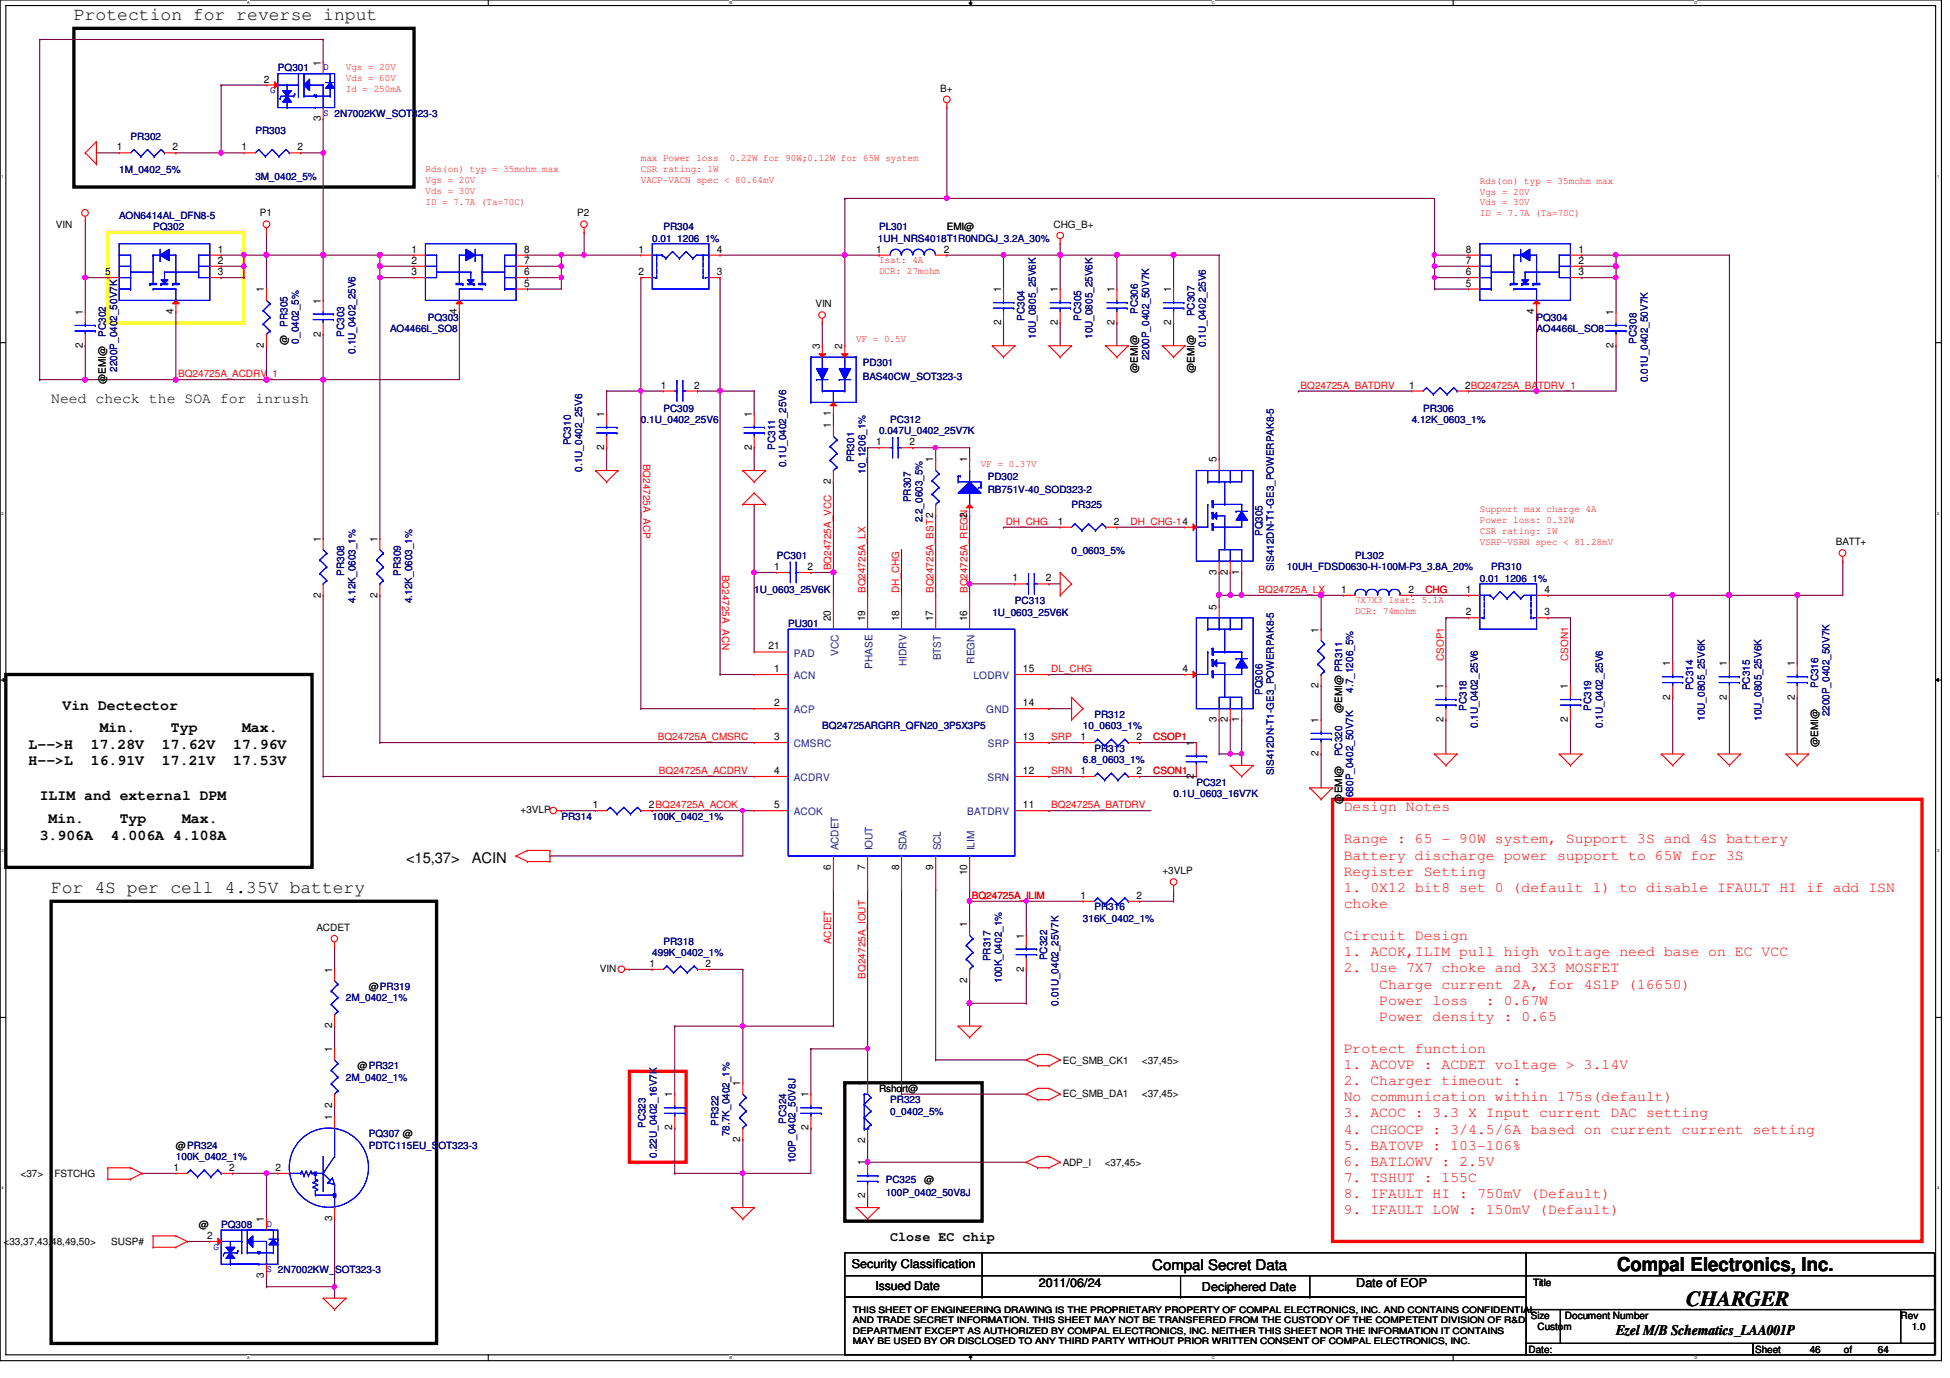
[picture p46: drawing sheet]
<svg xmlns="http://www.w3.org/2000/svg" width="297mm" height="210mm" viewBox="0 0 297 210" stroke-linecap="round" stroke-linejoin="round" font-family="sans-serif">
<defs><g id="words">
<text font-size="3.3" x="256.9" y="198.9">CHARGER</text>
<text font-size="2.9" x="246.3" y="193.5">Compal Electronics, Inc.</text>
<g font-size="2.8">
<text x="11.3" y="3">Protection for reverse input</text>
<text x="7.8" y="136.1">For 4S per cell 4.35V battery</text>
</g>
<g font-size="2.2">
<text x="7.8" y="61.4">Need check the SOA for inrush</text>
<text x="9.5" y="108.1">Vin Dectector</text>
<text x="15.2" y="111.5">Min.</text>
<text x="26" y="111.5">Typ</text>
<text x="36.9" y="111.5">Max.</text>
<text x="4.4" y="114">L--&gt;H</text>
<text x="4.4" y="116.6">H--&gt;L</text>
<text x="13.8" y="114">17.28V</text>
<text x="13.8" y="116.6">16.91V</text>
<text x="24.7" y="114">17.62V</text>
<text x="24.7" y="116.6">17.21V</text>
<text x="35.5" y="114">17.96V</text>
<text x="35.5" y="116.6">17.53V</text>
<text x="6.1" y="121.9">ILIM and external DPM</text>
<text x="7.4" y="125.3">Min.</text>
<text x="18.2" y="125.3">Typ</text>
<text x="27.7" y="125.3">Max.</text>
<text x="6.1" y="127.9">3.906A</text>
<text x="16.9" y="127.9">4.006A 4.108A</text>
<text x="61.8" y="131.4">&lt;15,37&gt;</text>
<text x="71.9" y="131.4">ACIN</text>
<text x="175.5" y="193.4">Compal Secret Data</text>
<text x="246.2" y="203.3">Ezel M/B Schematics_LAA001P</text>
</g>
<g font-size="2.2" fill="#f00">
<text x="204.7" y="123.6">Design Notes</text>
<text x="204.7" y="128.5">Range : 65 - 90W system, Support 3S and 4S battery</text>
<text x="204.7" y="130.9">Battery discharge power support to 65W for 3S</text>
<text x="204.7" y="133.4">Register Setting</text>
<text x="204.7" y="135.8">1. 0X12 bit8 set 0 (default 1) to disable IFAULT HI if add ISN</text>
<text x="204.7" y="138.3">choke</text>
<text x="204.7" y="143.2">Circuit Design</text>
<text x="204.7" y="145.7">1. ACOK,ILIM pull high voltage need base on EC VCC</text>
<text x="204.7" y="148.1">2. Use 7X7 choke and 3X3 MOSFET</text>
<text x="210.1" y="150.6">Charge current 2A, for 4S1P (16650)</text>
<text x="210.1" y="153">Power loss</text>
<text x="210.1" y="155.5">Power density : 0.65</text>
<text x="226.4" y="153">: 0.67W</text>
<text x="204.7" y="160.4">Protect function</text>
<text x="204.7" y="162.9">1. ACOVP : ACDET voltage &gt; 3.14V</text>
<text x="204.7" y="165.3">2. Charger timeout :</text>
<text x="204.7" y="167.8">No communication within 175s(default)</text>
<text x="204.7" y="170.2">3. ACOC : 3.3 X Input current DAC setting</text>
<text x="204.7" y="172.7">4. CHGOCP : 3/4.5/6A based on current current setting</text>
<text x="204.7" y="175.1">5. BATOVP : 103-106%</text>
<text x="204.7" y="177.6">6. BATLOWV : 2.5V</text>
<text x="204.7" y="180">7. TSHUT : 155C</text>
<text x="204.7" y="182.5">8. IFAULT HI : 750mV (Default)</text>
<text x="204.7" y="185">9. IFAULT LOW : 150mV (Default)</text>
</g>
<text font-size="2" x="135.6" y="189.1">Close EC chip</text>
<g font-size="1.9">
<text x="129.7" y="193.2">Security Classification</text>
<text x="133.3" y="196.5">Issued Date</text>
<text x="158.2" y="196">2011/06/24</text>
<text x="183.1" y="196.7">Deciphered Date</text>
<text x="206.6" y="196">Date of EOP</text>
</g>
<g font-size="1.6">
<text x="48.8" y="10" transform="rotate(-90 48.8 10)">1</text>
<text x="40.2" y="12.6">2</text>
<text x="17.8" y="22.9">1</text>
<text x="26.3" y="22.9">2</text>
<text x="36.8" y="22.9">1</text>
<text x="45.3" y="22.9">2</text>
<text x="48.8" y="18.5" transform="rotate(-90 48.8 18.5)">3</text>
<text x="16" y="41.9">5</text>
<text x="33.2" y="38.5">1</text>
<text x="33.2" y="40.2">2</text>
<text x="33.2" y="41.9">3</text>
<text x="62.7" y="38.5">1</text>
<text x="62.7" y="40.2">2</text>
<text x="62.7" y="41.9">3</text>
<text x="79.8" y="41.9">6</text>
<text x="79.8" y="40.2">7</text>
<text x="79.8" y="38.5">8</text>
<text x="97.2" y="38.5">1</text>
<text x="97.2" y="41.9">2</text>
<text x="109.2" y="41.9">3</text>
<text x="109.2" y="38.5">4</text>
<text x="133.5" y="38.5">1</text>
<text x="143.8" y="38.5">2</text>
<text x="223.3" y="41.9">6</text>
<text x="223.3" y="40.2">7</text>
<text x="223.3" y="38.5">8</text>
<text x="240.4" y="38.5">1</text>
<text x="240.4" y="40.2">2</text>
<text x="240.4" y="41.9">3</text>
<text x="12.6" y="48" transform="rotate(-90 12.6 48)">1</text>
<text x="26.4" y="47.8" transform="rotate(-90 26.4 47.8)">4</text>
<text x="40.2" y="44.5" transform="rotate(-90 40.2 44.5)">1</text>
<text x="48.8" y="46.3" transform="rotate(-90 48.8 46.3)">1</text>
<text x="69.6" y="47.8" transform="rotate(-90 69.6 47.8)">4</text>
<text x="79.8" y="43.6">5</text>
<text x="152.5" y="44.5" transform="rotate(-90 152.5 44.5)">1</text>
<text x="161.1" y="44.5" transform="rotate(-90 161.1 44.5)">1</text>
<text x="169.8" y="44.5" transform="rotate(-90 169.8 44.5)">1</text>
<text x="178.4" y="44.5" transform="rotate(-90 178.4 44.5)">1</text>
<text x="223.3" y="43.6">5</text>
<text x="233.7" y="47.8" transform="rotate(-90 233.7 47.8)">4</text>
<text x="245.8" y="48" transform="rotate(-90 245.8 48)">1</text>
<text x="12.6" y="53" transform="rotate(-90 12.6 53)">2</text>
<text x="40.2" y="53" transform="rotate(-90 40.2 53)">2</text>
<text x="48.8" y="51.3" transform="rotate(-90 48.8 51.3)">2</text>
<text x="124.9" y="53.2" transform="rotate(-90 124.9 53.2)">3</text>
<text x="128.3" y="53.2" transform="rotate(-90 128.3 53.2)">2</text>
<text x="152.5" y="49.6" transform="rotate(-90 152.5 49.6)">2</text>
<text x="161.1" y="49.6" transform="rotate(-90 161.1 49.6)">2</text>
<text x="169.8" y="49.6" transform="rotate(-90 169.8 49.6)">2</text>
<text x="178.4" y="49.6" transform="rotate(-90 178.4 49.6)">2</text>
<text x="245.8" y="53" transform="rotate(-90 245.8 53)">2</text>
<text x="100.7" y="59.2">1</text>
<text x="105.7" y="59.2">2</text>
<text x="214.7" y="59.2">1</text>
<text x="223.2" y="59.2">2BQ24725A_BATDRV_1</text>
<text x="92" y="63.5" transform="rotate(-90 92 63.5)">1</text>
<text x="114.5" y="63.5" transform="rotate(-90 114.5 63.5)">1</text>
<text x="126.6" y="65.2" transform="rotate(-90 126.6 65.2)">1</text>
<text x="126.6" y="63.4" transform="rotate(-90 126.6 63.4)">1</text>
<text x="92" y="68.5" transform="rotate(-90 92 68.5)">2</text>
<text x="114.5" y="68.5" transform="rotate(-90 114.5 68.5)">2</text>
<text x="133.5" y="67.8">1</text>
<text x="138.6" y="67.8">2</text>
<text x="142.2" y="70.4" transform="rotate(-90 142.2 70.4)">1</text>
<text x="147.3" y="70.4" transform="rotate(-90 147.3 70.4)">1</text>
<text x="185.3" y="70.4" transform="rotate(-90 185.3 70.4)">5</text>
<text x="126.6" y="73.7" transform="rotate(-90 126.6 73.7)">2</text>
<text x="48.8" y="82.5" transform="rotate(-90 48.8 82.5)">1</text>
<text x="57.5" y="82.5" transform="rotate(-90 57.5 82.5)">1</text>
<text x="147.3" y="78.9" transform="rotate(-90 147.3 78.9)">2</text>
<text x="161.1" y="79.9">1</text>
<text x="169.7" y="79.9">2</text>
<text x="117.9" y="86.8">1</text>
<text x="123" y="86.8">2</text>
<text x="154.2" y="88.6">1</text>
<text x="159.3" y="88.6">2</text>
<text x="185.3" y="87.5" transform="rotate(-90 185.3 87.5)">3</text>
<text x="187" y="87.5" transform="rotate(-90 187 87.5)">2</text>
<text x="188.8" y="87.5" transform="rotate(-90 188.8 87.5)">1</text>
<text x="48.8" y="91" transform="rotate(-90 48.8 91)">2</text>
<text x="57.5" y="91" transform="rotate(-90 57.5 91)">2</text>
<text x="126.6" y="94.6" transform="rotate(-90 126.6 94.6)">20</text>
<text x="131.8" y="94.6" transform="rotate(-90 131.8 94.6)">19</text>
<text x="136.9" y="94.6" transform="rotate(-90 136.9 94.6)">18</text>
<text x="142.2" y="94.6" transform="rotate(-90 142.2 94.6)">17</text>
<text x="147.3" y="94.6" transform="rotate(-90 147.3 94.6)">16</text>
<text x="185.3" y="92.9" transform="rotate(-90 185.3 92.9)">5</text>
<text x="204.3" y="90.3">1</text>
<text x="214.5" y="90.3">2</text>
<text x="223.3" y="90.3">1</text>
<text x="223.3" y="93.7">2</text>
<text x="235.3" y="93.7">3</text>
<text x="235.3" y="90.3">4</text>
<text x="117" y="98.9">21</text>
<text x="200.9" y="96.4" transform="rotate(-90 200.9 96.4)">1</text>
<text x="254.4" y="101.5" transform="rotate(-90 254.4 101.5)">1</text>
<text x="263.1" y="101.5" transform="rotate(-90 263.1 101.5)">1</text>
<text x="273.4" y="101.5" transform="rotate(-90 273.4 101.5)">1</text>
<text x="117.9" y="102.4">1</text>
<text x="117.9" y="107.6">2</text>
<text x="155.8" y="107.6">14</text>
<text x="155.8" y="102.4">15</text>
<text x="180.1" y="102.4">4</text>
<text x="200.9" y="104.8" transform="rotate(-90 200.9 104.8)">2</text>
<text x="219.9" y="105" transform="rotate(-90 219.9 105)">1</text>
<text x="238.8" y="105" transform="rotate(-90 238.8 105)">1</text>
<text x="254.4" y="106.6" transform="rotate(-90 254.4 106.6)">2</text>
<text x="263.1" y="106.6" transform="rotate(-90 263.1 106.6)">2</text>
<text x="273.4" y="106.6" transform="rotate(-90 273.4 106.6)">2</text>
<text x="117.9" y="112.7">3</text>
<text x="155.8" y="112.7">13</text>
<text x="164.6" y="112.7">1</text>
<text x="173.1" y="112.7">2</text>
<text x="181.9" y="113.6" transform="rotate(-90 181.9 113.6)">1</text>
<text x="185.3" y="110" transform="rotate(-90 185.3 110)">3</text>
<text x="187" y="110" transform="rotate(-90 187 110)">2</text>
<text x="188.8" y="110" transform="rotate(-90 188.8 110)">1</text>
<text x="200.9" y="110.2" transform="rotate(-90 200.9 110.2)">1</text>
<text x="219.9" y="110" transform="rotate(-90 219.9 110)">2</text>
<text x="238.8" y="110" transform="rotate(-90 238.8 110)">2</text>
<text x="117.9" y="117.9">4</text>
<text x="155.8" y="117.9">12</text>
<text x="164.6" y="117.9">1</text>
<text x="173.1" y="117.9">2</text>
<text x="181.9" y="118.7" transform="rotate(-90 181.9 118.7)">2</text>
<text x="200.9" y="115.2" transform="rotate(-90 200.9 115.2)">2</text>
<text x="90.3" y="123.1">1</text>
<text x="98.8" y="123.1">2BQ24725A_ACOK</text>
<text x="117.9" y="123.1">5</text>
<text x="155.8" y="123.1">11</text>
<text x="126.6" y="132.5" transform="rotate(-90 126.6 132.5)">6</text>
<text x="131.8" y="132.5" transform="rotate(-90 131.8 132.5)">7</text>
<text x="136.9" y="132.5" transform="rotate(-90 136.9 132.5)">8</text>
<text x="142.2" y="132.5" transform="rotate(-90 142.2 132.5)">9</text>
<text x="147.3" y="133.3" transform="rotate(-90 147.3 133.3)">10</text>
<text x="164.6" y="136.9">1</text>
<text x="173.1" y="136.9">2</text>
<text x="147.3" y="141.3" transform="rotate(-90 147.3 141.3)">1</text>
<text x="156" y="143" transform="rotate(-90 156 143)">1</text>
<text x="50.6" y="148.2" transform="rotate(-90 50.6 148.2)">1</text>
<text x="98.9" y="147.3">1</text>
<text x="107.5" y="147.3">2</text>
<text x="147.3" y="149.7" transform="rotate(-90 147.3 149.7)">2</text>
<text x="156" y="148" transform="rotate(-90 156 148)">2</text>
<text x="50.6" y="160.2" transform="rotate(-90 50.6 160.2)">1</text>
<text x="50.6" y="156.6" transform="rotate(-90 50.6 156.6)">2</text>
<text x="102.4" y="167.2" transform="rotate(-90 102.4 167.2)">1</text>
<text x="112.8" y="165.4" transform="rotate(-90 112.8 165.4)">1</text>
<text x="123.1" y="167.2" transform="rotate(-90 123.1 167.2)">1</text>
<text x="131.8" y="165.4" transform="rotate(-90 131.8 165.4)">1</text>
<text x="50.6" y="170.6" transform="rotate(-90 50.6 170.6)">1</text>
<text x="50.6" y="168.7" transform="rotate(-90 50.6 168.7)">2</text>
<text x="102.4" y="172.2" transform="rotate(-90 102.4 172.2)">2</text>
<text x="112.8" y="173.9" transform="rotate(-90 112.8 173.9)">2</text>
<text x="123.1" y="172.2" transform="rotate(-90 123.1 172.2)">2</text>
<text x="26.4" y="178.4">1</text>
<text x="34.9" y="178.4">2</text>
<text x="41.9" y="178.4">2</text>
<text x="131.8" y="177.5" transform="rotate(-90 131.8 177.5)">1</text>
<text x="131.8" y="174.1" transform="rotate(-90 131.8 174.1)">2</text>
<text x="131.8" y="182.5" transform="rotate(-90 131.8 182.5)">2</text>
<text x="31.6" y="188.7">2</text>
<text x="40.2" y="186.1" transform="rotate(-90 40.2 186.1)">1</text>
<text x="50.6" y="186" transform="rotate(-90 50.6 186)">3</text>
<text x="40.2" y="194.6" transform="rotate(-90 40.2 194.6)">3</text>
</g>
<g font-size="1.6" fill="#004080">
<text x="120.9" y="100">PAD</text>
<text x="127.7" y="99.9" transform="rotate(-90 127.7 99.9)">VCC</text>
<text x="132.9" y="101.9" transform="rotate(-90 132.9 101.9)">PHASE</text>
<text x="138.1" y="101.4" transform="rotate(-90 138.1 101.4)">HIDRV</text>
<text x="143.3" y="100.6" transform="rotate(-90 143.3 100.6)">BTST</text>
<text x="148.5" y="101.1" transform="rotate(-90 148.5 101.1)">REGN</text>
<text x="120.9" y="103.5">ACN</text>
<text x="148.3" y="103.5">LODRV</text>
<text x="120.9" y="108.7">ACP</text>
<text x="120.9" y="113.8">CMSRC</text>
<text x="150.2" y="108.7">GND</text>
<text x="150.5" y="113.8">SRP</text>
<text x="120.9" y="119">ACDRV</text>
<text x="150.4" y="119">SRN</text>
<text x="120.9" y="124.2">ACOK</text>
<text x="147.3" y="124.2">BATDRV</text>
<text x="127.7" y="129.5" transform="rotate(-90 127.7 129.5)">ACDET</text>
<text x="132.9" y="129.5" transform="rotate(-90 132.9 129.5)">IOUT</text>
<text x="138.1" y="129.5" transform="rotate(-90 138.1 129.5)">SDA</text>
<text x="143.3" y="129.5" transform="rotate(-90 143.3 129.5)">SCL</text>
<text x="148.5" y="129.5" transform="rotate(-90 148.5 129.5)">ILIM</text>
</g>
<g font-size="1.5" fill="#000080">
<text x="42.3" y="10.9">PQ301</text>
<text x="19.9" y="21.3">PR302</text>
<text x="38.9" y="20.4">PR303</text>
<text x="18.2" y="26.4">1M_0402_5%</text>
<text x="38.9" y="27.5">3M_0402_5%</text>
<text x="18.2" y="33.3">AON6414AL_DFN8-5</text>
<text x="23.3" y="35.1">PQ302</text>
<text x="101" y="35.1">PR304</text>
<text x="133.9" y="35.1">PL301</text>
<text x="99.4" y="36.8">0.01_1206_1%</text>
<text x="133.7" y="36.8">1UH_NRS4018T1R0NDGJ_3.2A_30%</text>
<text x="173.3" y="47.8" transform="rotate(-90 173.3 47.8)">PC306</text>
<text x="16.1" y="51.3" transform="rotate(-90 16.1 51.3)">PC302</text>
<text x="43.8" y="49.7" transform="rotate(-90 43.8 49.7)">PR305</text>
<text x="45.5" y="52.3" transform="rotate(-90 45.5 52.3)">0_0402_5%</text>
<text x="52.4" y="51.3" transform="rotate(-90 52.4 51.3)">PC303</text>
<text x="54.1" y="53.9" transform="rotate(-90 54.1 53.9)">0.1U_0402_25V6</text>
<text x="59.4" y="50.6">AO4466L_SO8</text>
<text x="65.1" y="48.9">PQ303</text>
<text x="156" y="48.9" transform="rotate(-90 156 48.9)">PC304</text>
<text x="157.8" y="51.6" transform="rotate(-90 157.8 51.6)">10U_0805_25V6K</text>
<text x="164.7" y="48.9" transform="rotate(-90 164.7 48.9)">PC305</text>
<text x="166.4" y="51.6" transform="rotate(-90 166.4 51.6)">10U_0805_25V6K</text>
<text x="181.9" y="48.2" transform="rotate(-90 181.9 48.2)">PC307</text>
<text x="183.7" y="52.8" transform="rotate(-90 183.7 52.8)">0.1U_0402_25V6</text>
<text x="234.1" y="48.9">PQ304</text>
<text x="234.1" y="50.6">AO4466L_SO8</text>
<text x="249.3" y="52.3" transform="rotate(-90 249.3 52.3)">PC308</text>
<text x="17.9" y="56.6" transform="rotate(-90 17.9 56.6)">2200P_0402_50V7K</text>
<text x="131.4" y="55.8">PD301</text>
<text x="131.4" y="57.9">BAS40CW_SOT323-3</text>
<text x="175" y="54.9" transform="rotate(-90 175 54.9)">2200P_0402_50V7K</text>
<text x="251" y="58.2" transform="rotate(-90 251 58.2)">0.01U_0402_50V7K</text>
<text x="97.6" y="64.4">0.1U_0402_25V6</text>
<text x="101" y="62.7">PC309</text>
<text x="135.6" y="64.4">PC312</text>
<text x="215" y="64.4">4.12K_0603_1%</text>
<text x="216.8" y="62.7">PR306</text>
<text x="86.9" y="67.9" transform="rotate(-90 86.9 67.9)">PC310</text>
<text x="88.7" y="71.8" transform="rotate(-90 88.7 71.8)">0.1U_0402_25V6</text>
<text x="118.1" y="68.5" transform="rotate(-90 118.1 68.5)">PC311</text>
<text x="119.8" y="71.2" transform="rotate(-90 119.8 71.2)">0.1U_0402_25V6</text>
<text x="130.1" y="70.4" transform="rotate(-90 130.1 70.4)">PR301</text>
<text x="133.9" y="66.2">0.047U_0402_25V7K</text>
<text x="131.9" y="72.2" transform="rotate(-90 131.9 72.2)">10_1206_1%</text>
<text x="138.8" y="76.5" transform="rotate(-90 138.8 76.5)">PR307</text>
<text x="150.4" y="73.1">PD302</text>
<text x="150.4" y="75.1">RB751V-40_SOD323-2</text>
<text x="163.2" y="77.4">PR325</text>
<text x="140.5" y="79.6" transform="rotate(-90 140.5 79.6)">2.2_0603_5%</text>
<text x="192.3" y="81.7" transform="rotate(-90 192.3 81.7)">PQ305</text>
<text x="52.4" y="87.7" transform="rotate(-90 52.4 87.7)">PR308</text>
<text x="61" y="87.7" transform="rotate(-90 61 87.7)">PR309</text>
<text x="118.3" y="85.1">PC301</text>
<text x="163.2" y="84.5">0_0603_5%</text>
<text x="194.1" y="87" transform="rotate(-90 194.1 87)">SIS412DN-T1-GE3_POWERPAK8-5</text>
<text x="196" y="86.9">10UH_FDSD0630-H-100M-P3_3.8A_20%</text>
<text x="206.4" y="85.1">PL302</text>
<text x="225.4" y="88.6">0.01_1206_1%</text>
<text x="227.2" y="86.9">PR310</text>
<text x="54.1" y="91.9" transform="rotate(-90 54.1 91.9)">4.12K_0603_1%</text>
<text x="62.8" y="91.9" transform="rotate(-90 62.8 91.9)">4.12K_0603_1%</text>
<text x="114.9" y="90.3">1U_0603_25V6K</text>
<text x="120.1" y="95.5">PU301</text>
<text x="151.2" y="93.8">1U_0603_25V6K</text>
<text x="154.6" y="92.1">PC313</text>
<text x="192.3" y="105.9" transform="rotate(-90 192.3 105.9)">PQ306</text>
<text x="206.1" y="105.5" transform="rotate(-90 206.1 105.5)">4.7_1206_5%</text>
<text x="257.9" y="105.2" transform="rotate(-90 257.9 105.2)">PC314</text>
<text x="266.6" y="105.2" transform="rotate(-90 266.6 105.2)">PC315</text>
<text x="276.9" y="104.8" transform="rotate(-90 276.9 104.8)">PC316</text>
<text x="125.3" y="111">BQ24725ARGRR_QFN20_3P5X3P5</text>
<text x="165" y="111">10_0603_1%</text>
<text x="166.7" y="109.3">PR312</text>
<text x="223.4" y="108.3" transform="rotate(-90 223.4 108.3)">PC318</text>
<text x="225.1" y="110.9" transform="rotate(-90 225.1 110.9)">0.1U_0402_25V6</text>
<text x="242.4" y="108.3" transform="rotate(-90 242.4 108.3)">PC319</text>
<text x="244.1" y="110.9" transform="rotate(-90 244.1 110.9)">0.1U_0402_25V6</text>
<text x="259.7" y="109.8" transform="rotate(-90 259.7 109.8)">10U_0805_25V6K</text>
<text x="268.3" y="109.8" transform="rotate(-90 268.3 109.8)">10U_0805_25V6K</text>
<text x="278.7" y="109.1" transform="rotate(-90 278.7 109.1)">2200P_0402_50V7K</text>
<text x="165" y="116.2">6.8_0603_1%</text>
<text x="166.7" y="114.5">PR313</text>
<text x="182.2" y="119.7">PC321</text>
<text x="194.1" y="118.1" transform="rotate(-90 194.1 118.1)">SIS412DN-T1-GE3_POWERPAK8-5</text>
<text x="204.4" y="115.2" transform="rotate(-90 204.4 115.2)">PC320</text>
<text x="85.5" y="124.9">PR314</text>
<text x="99.4" y="124.9">100K_0402_1%</text>
<text x="178.8" y="121.4">0.1U_0603_16V7K</text>
<text x="206.1" y="121.4" transform="rotate(-90 206.1 121.4)">680P_0402_50V7K</text>
<text x="101" y="143.9">PR318</text>
<text x="165" y="140.4">316K_0402_1%</text>
<text x="166.7" y="138.7">PR316</text>
<text x="99.4" y="145.6">499K_0402_1%</text>
<text x="150.9" y="146.4" transform="rotate(-90 150.9 146.4)">PR317</text>
<text x="152.6" y="149.7" transform="rotate(-90 152.6 149.7)">100K_0402_1%</text>
<text x="159.5" y="146.3" transform="rotate(-90 159.5 146.3)">PC322</text>
<text x="52.7" y="152.5">2M_0402_1%</text>
<text x="161.2" y="153.2" transform="rotate(-90 161.2 153.2)">0.01U_0402_25V7K</text>
<text x="52.7" y="164.6">2M_0402_1%</text>
<text x="56.2" y="173.2">PQ307 @</text>
<text x="98.3" y="171.8" transform="rotate(-90 98.3 171.8)">PC323</text>
<text x="109.4" y="171.5" transform="rotate(-90 109.4 171.5)">PR322</text>
<text x="111.1" y="173.1" transform="rotate(-90 111.1 173.1)">78.7K_0402_1%</text>
<text x="119.8" y="171.2" transform="rotate(-90 119.8 171.2)">PC324</text>
<text x="135.6" y="168.1">PR323</text>
<text x="135.6" y="169.8">0_0402_5%</text>
<text x="26.8" y="176.7">100K_0402_1%</text>
<text x="56.2" y="175">PDTC115EU_SOT323-3</text>
<text x="100.1" y="176.3" transform="rotate(-90 100.1 176.3)">0.22U_0402_16V7K</text>
<text x="121.2" y="177.2" transform="rotate(-90 121.2 177.2)">100P_0402_50V8J</text>
<text x="134.9" y="180.1">PC325</text>
<text x="134.9" y="182.2">100P_0402_50V8J</text>
<text x="33.7" y="187.1">PQ308</text>
</g>
<g font-size="1.5" fill="#00f">
<text x="49.2" y="10.7">D</text>
<text x="41.1" y="14.2">G</text>
<text x="49.2" y="17.6">S 2N7002KW_SOT323-3</text>
<text x="32.5" y="190.3">G</text>
<text x="40.6" y="186.9">D</text>
<text x="40.6" y="193.8">S 2N7002KW_SOT323-3</text>
</g>
<g font-size="1.5" fill="#f00">
<text x="52.7" y="10.7">Vgs = 20V</text>
<text x="52.7" y="12.4">Vds = 60V</text>
<text x="52.7" y="14">Id = 250mA</text>
<text x="64.8" y="26.2">Rds(on) typ = 35mohm max</text>
<text x="64.8" y="27.9">Vgs = 20V</text>
<text x="64.8" y="29.5">Vds = 30V</text>
<text x="97.6" y="24.5">max Power loss</text>
<text x="97.6" y="26.2">CSR rating: 1W</text>
<text x="97.6" y="27.8">VACP-VACN spec &lt; 80.64mV</text>
<text x="111.2" y="24.5">0.22W for 90W;0.12W for 65W system</text>
<text x="225.4" y="28">Rds(on) typ = 35mohm max</text>
<text x="225.4" y="29.6">Vgs = 20V</text>
<text x="64.8" y="31.2">ID = 7.7A (Ta=70C)</text>
<text x="225.4" y="31.3">Vds = 30V</text>
<text x="225.4" y="32.9">ID = 7.7A (Ta=70C)</text>
<text x="133.9" y="40.1">Isat: 4A</text>
<text x="133.9" y="41.7">DCR: 27mohm</text>
<text x="130.4" y="52.2">VF = 0.5V</text>
<text x="27.1" y="57.5">BQ24725A_ACDRV_1</text>
<text x="198.1" y="59.2">BQ24725A_BATDRV</text>
<text x="98" y="70.6" transform="rotate(90 98 70.6)">BQ24725A_ACP</text>
<text x="149.4" y="71.2">VF = 0.37V</text>
<text x="153.2" y="80">DH_CHG</text>
<text x="172.2" y="80">DH_CHG-14</text>
<text x="225.4" y="78.1">Support max charge 4A</text>
<text x="225.4" y="79.7">Power loss: 0.32W</text>
<text x="225.4" y="81.4">CSR rating: 1W</text>
<text x="225.4" y="83">VSRP-VSRN spec &lt; 81.28mV</text>
<text x="110" y="87.5" transform="rotate(90 110 87.5)">BQ24725A_ACN</text>
<text x="126.6" y="86.9" transform="rotate(-90 126.6 86.9)">BQ24725A_VCC</text>
<text x="131.8" y="90.3" transform="rotate(-90 131.8 90.3)">BQ24725A_LX</text>
<text x="137" y="90.3" transform="rotate(-90 137 90.3)">DH_CHG</text>
<text x="142.2" y="90.3" transform="rotate(-90 142.2 90.3)">BQ24725A_BST2</text>
<text x="147.4" y="90.3" transform="rotate(-90 147.4 90.3)">BQ24725A_REGN</text>
<text x="191.7" y="90.3">BQ24725A_LX</text>
<text x="206.4" y="91.9">7X7X3 Isat: 5.1A</text>
<text x="206.4" y="93.6">DCR: 74mohm</text>
<text x="217.1" y="90.3">CHG</text>
<text x="219.9" y="100.7" transform="rotate(-90 219.9 100.7)">CSOP1</text>
<text x="238.9" y="100.7" transform="rotate(-90 238.9 100.7)">CSON1</text>
<text x="160.1" y="102.4">DL_CHG</text>
<text x="100.2" y="112.8">BQ24725A_CMSRC</text>
<text x="160.1" y="112.8">SRP</text>
<text x="175.7" y="112.8">CSOP1</text>
<text x="100.4" y="117.9">BQ24725A_ACDRV</text>
<text x="160.1" y="117.9">SRN</text>
<text x="175.7" y="117.9">CSON1</text>
<text x="160.1" y="123.1">BQ24725A_BATDRV</text>
<text x="148" y="136.9">BQ24725A_ILIM</text>
<text x="126.6" y="143.8" transform="rotate(-90 126.6 143.8)">ACDET</text>
<text x="131.8" y="149.1" transform="rotate(-90 131.8 149.1)">BQ24725A_IOUT</text>
</g>
<g font-size="1.5">
<text x="143.2" y="14">B+</text>
<text x="8.5" y="34.7">VIN</text>
<text x="39.6" y="33">P1</text>
<text x="87.9" y="33">P2</text>
<text x="144.2" y="35.1">EMI@</text>
<text x="160.5" y="34.7">CHG_B+</text>
<text x="124.2" y="46.8">VIN</text>
<text x="43.8" y="52.5" transform="rotate(-90 43.8 52.5)">@</text>
<text x="16.1" y="58.5" transform="rotate(-90 16.1 58.5)">@EMI@</text>
<text x="173.3" y="56.8" transform="rotate(-90 173.3 56.8)">@EMI@</text>
<text x="181.9" y="56.8" transform="rotate(-90 181.9 56.8)">@EMI@</text>
<text x="279.7" y="83.1">BATT+</text>
<text x="204.4" y="108.6" transform="rotate(-90 204.4 108.6)">@EMI@ PR311</text>
<text x="276.9" y="113.8" transform="rotate(-90 276.9 113.8)">@EMI@</text>
<text x="79.3" y="123.8">+3VLP</text>
<text x="204.4" y="122.4" transform="rotate(-90 204.4 122.4)">@EMI@</text>
<text x="177.1" y="133.2">+3VLP</text>
<text x="48.2" y="141.8">ACDET</text>
<text x="91.4" y="148">VIN</text>
<text x="56.2" y="150.8">@PR319</text>
<text x="54.4" y="162.9">@PR321</text>
<text x="133.9" y="166.3">Rshort@</text>
<text x="161.9" y="167.2">EC_SMB_DA1</text>
<text x="161.9" y="162">EC_SMB_CK1</text>
<text x="173.9" y="167.2">&lt;37,45&gt;</text>
<text x="173.9" y="162">&lt;37,45&gt;</text>
<text x="3.1" y="179.3">&lt;37&gt;</text>
<text x="8.3" y="179.3">FSTCHG</text>
<text x="26.8" y="175">@PR324</text>
<text x="161.9" y="177.5">ADP_I</text>
<text x="168.3" y="177.5">&lt;37,45&gt;</text>
<text x="140.8" y="180.1">@</text>
<text x=".5" y="189.7">&lt;33,37,43,48,49,50&gt;</text>
<text x="16.9" y="189.7">SUSP#</text>
<text x="30.3" y="187.1">@</text>
<text x="233.5" y="195.9">Title</text>
<text x="233.2" y="200.9">Size</text>
<text x="234.2" y="202.6">Custom</text>
<text x="238.4" y="200.9">Document Number</text>
<text x="289.5" y="200.9">Rev</text>
<text x="291.2" y="202.6">1.0</text>
<text x="232.8" y="206">Date:</text>
<text x="267.4" y="206">Sheet</text>
<text x="275.7" y="206">46</text>
<text x="280.9" y="206">of</text>
<text x="286" y="206">64</text>
</g>
<g font-size="1.4">
<text x="129.9" y="201.6">AND TRADE SECRET INFORMATION. THIS SHEET MAY NOT BE TRANSFERED FROM THE CUSTODY OF THE COMPETENT DIVISION OF R&amp;D</text>
<text x="129.9" y="200">THIS SHEET OF ENGINEERING DRAWING IS THE PROPRIETARY PROPERTY OF COMPAL ELECTRONICS, INC. AND CONTAINS CONFIDENTIAL</text>
<text x="129.9" y="203.2">DEPARTMENT EXCEPT AS AUTHORIZED BY COMPAL ELECTRONICS, INC. NEITHER THIS SHEET NOR THE INFORMATION IT CONTAINS</text>
<text x="129.9" y="204.7">MAY BE USED BY OR DISCLOSED TO ANY THIRD PARTY WITHOUT PRIOR WRITTEN CONSENT OF COMPAL ELECTRONICS, INC.</text>
</g>
<g font-size=".6">
<text x="37.6" y=".6">A</text>
<text x="111.1" y=".6">B</text>
<text x="184.6" y=".6">C</text>
<text x="258.1" y=".6">D</text>
<text x=".3" y="27.1">1</text>
<text x="295.1" y="27.1">1</text>
<text x=".3" y="78.4">2</text>
<text x="295.1" y="78.4">2</text>
<text x=".3" y="129.8">3</text>
<text x="295.1" y="129.8">3</text>
<text x=".3" y="181.2">4</text>
<text x="295.1" y="181.2">4</text>
<text x="37.6" y="207">A</text>
<text x="111.1" y="207">B</text>
<text x="184.6" y="207">C</text>
<text x="258.1" y="207">D</text>
</g>
</g></defs>
<path d="M0 0h295.7v207.3h-295.7zM.9 .8h293.9v205.6h-293.9z" fill="none" stroke="#000" stroke-width=".17"/>
<g fill="#fff">
<path d="M37.6 .1h.4v.7h-.4z"/>
<path d="M37.6 206.5h.4v.6h-.4z"/>
</g>
<path d="M74.4 0v.8M74.4 206.4v.8" fill="none" stroke="#000" stroke-width=".17"/>
<g fill="#fff">
<path d="M111.1 .1h.4v.7h-.4z"/>
<path d="M111.1 206.5h.4v.6h-.4z"/>
</g>
<path d="M147.9 0v.8M147.9 206.4v.8" fill="none" stroke="#000" stroke-width=".17"/>
<path d="M147.6 .4h.5l-.2 .4zM147.9 206.4l.2 .4h-.5z" fill="#000"/>
<path d="M147.6 .4h.5l-.2 .4zM147.9 206.4l.2 .4h-.5z" fill="none" stroke="#000" stroke-width=".15"/>
<g fill="#fff">
<path d="M184.6 .1h.4v.7h-.4z"/>
<path d="M184.6 206.5h.4v.6h-.4z"/>
</g>
<path d="M221.4 0v.8M221.4 206.4v.8" fill="none" stroke="#000" stroke-width=".17"/>
<g fill="#fff">
<path d="M258.1 .1h.4v.7h-.4z"/>
<path d="M258.1 206.5h.4v.6h-.4z"/>
<path d="M.3 26.5h.2v.7h-.2z"/>
<path d="M295.1 26.5h.3v.7h-.3z"/>
<path d="M.3 77.9h.2v.6h-.2z"/>
<path d="M295.1 77.9h.3v.6h-.3z"/>
</g>
<path d="M0 52.2h.9M294.8 52.2h.9" fill="none" stroke="#000" stroke-width=".17"/>
<g fill="#fff">
<path d="M.3 129.2h.2v.7h-.2z"/>
<path d="M295.1 129.2h.3v.7h-.3z"/>
</g>
<path d="M0 103.6h.9M294.8 103.6h.9" fill="none" stroke="#000" stroke-width=".17"/>
<path d="M.5 103.3l.4 .3-.4 .2zM294.8 103.6l.5-.3v.5z" fill="#000"/>
<path d="M.5 103.3l.4 .3-.4 .2zM294.8 103.6l.5-.3v.5z" fill="none" stroke="#000" stroke-width=".15"/>
<g fill="#fff">
<path d="M.3 180.6h.2v.7h-.2z"/>
<path d="M295.1 180.6h.3v.7h-.3z"/>
</g>
<path d="M0 155h.9M294.8 155h.9" fill="none" stroke="#000" stroke-width=".17"/>
<path d="M203 121.8h89.8v67.3h-89.8zM95.9 163.2h8.6v13.8h-8.6z" fill="none" stroke="#f00" stroke-width=".51"/>
<path d="M11.3 4.3h51.8v24.2h-51.8zM.9 102.7h46.6v29.4h-46.6zM7.8 137.3h58.7v67.3h-58.7zM128.7 164.9h20.9v21.1h-20.9z" fill="none" stroke="#000" stroke-width=".51"/>
<path d="M16.4 35.4h20.8v13.8h-20.8z" fill="none" stroke="#ff0" stroke-width=".51"/>
<path d="M144.2 30.2h.1M144.2 30.2h74.3M156.3 137.3h.1M156.3 137.3h8.7M173.6 137.3h.1M173.6 137.3h5.2M178.8 137.3h.1M178.8 135.6v1.7" fill="none" stroke="#800040" stroke-width=".17"/>
<circle cx="144.2" cy="30.2" r=".34" fill="#f0f"/>
<circle cx="144.2" cy="30.2" r=".34" fill="none" stroke="#f0f" stroke-width=".17"/>
<path d="M144.2 16.4h.1M144.2 16.4v13.8M187.4 90.7h.1M187.4 90.7h1.7M185.7 114.9h.1M185.7 114.9h3.4M187.4 114.9h.1" fill="none" stroke="#800040" stroke-width=".17"/>
<circle cx="189.1" cy="90.6" r=".33" fill="#f0f"/>
<circle cx="189.1" cy="90.6" r=".33" fill="none" stroke="#f0f" stroke-width=".17"/>
<path d="M185.7 90.7h.1M185.7 90.7h1.7" fill="none" stroke="#800040" stroke-width=".17"/>
<circle cx="185.7" cy="90.6" r=".34" fill="#f0f"/>
<circle cx="185.7" cy="90.6" r=".34" fill="none" stroke="#f0f" stroke-width=".17"/>
<g fill="none" stroke="#800040" stroke-width=".17">
<path d="M189.1 109.6h.1M189.1 114.9h.1M189.1 109.6v7M51 156.3h.1M51 144.2h.1M51 144.2v3.5M51 156.3v3.5M21.6 178.7h.1M21.6 178.7h5.2M40.6 178.7h.1M40.6 178.7h1.7M51 168.4h.1"/>
<path d="M51 168.4v1.7"/>
</g>
<circle cx="189.1" cy="114.8" r=".32" fill="#f0f"/>
<circle cx="189.1" cy="114.8" r=".32" fill="none" stroke="#f0f" stroke-width=".17"/>
<path d="M185.7 90.7h.1M185.7 90.7v1.7" fill="none" stroke="#800040" stroke-width=".17"/>
<circle cx="185.7" cy="90.6" r=".34" fill="#f0f"/>
<circle cx="185.7" cy="90.6" r=".34" fill="none" stroke="#f0f" stroke-width=".17"/>
<path d="M159.8 102.7h.1M159.8 102.7h20.7M185.7 109.6h.1M185.7 109.6v5.3M187.4 109.6h.1M187.4 109.6v5.3" fill="none" stroke="#800040" stroke-width=".17"/>
<circle cx="187.4" cy="114.8" r=".33" fill="#f0f"/>
<circle cx="187.4" cy="114.8" r=".33" fill="none" stroke="#f0f" stroke-width=".17"/>
<path d="M85.5 123.5h.1M85.5 123.5h5.2M113.2 123.5h.1M113.2 123.5v6.9" fill="none" stroke="#800040" stroke-width=".17"/>
<circle cx="113.1" cy="123.5" r=".32" fill="#f0f"/>
<circle cx="113.1" cy="123.5" r=".32" fill="none" stroke="#f0f" stroke-width=".17"/>
<path d="M109.7 59.6h.1M109.7 59.6h5.2" fill="none" stroke="#800040" stroke-width=".17"/>
<circle cx="109.7" cy="59.5" r=".33" fill="#f0f"/>
<circle cx="109.7" cy="59.5" r=".33" fill="none" stroke="#f0f" stroke-width=".17"/>
<path d="M178.8 38.9h.1M178.8 38.9h6.9M189.1 87.2h.1M189.1 87.2v3.5" fill="none" stroke="#800040" stroke-width=".17"/>
<circle cx="178.8" cy="38.8" r=".34" fill="#f0f"/>
<circle cx="178.8" cy="38.8" r=".34" fill="none" stroke="#f0f" stroke-width=".17"/>
<path d="M187.4 87.2h.1M187.4 87.2v3.5M235.8 90.7h.1M235.8 90.7h19" fill="none" stroke="#800040" stroke-width=".17"/>
<circle cx="187.4" cy="90.6" r=".34" fill="#f0f"/>
<circle cx="187.4" cy="90.6" r=".34" fill="none" stroke="#f0f" stroke-width=".17"/>
<path d="M152.9 38.9h.1M152.9 38.9v5.1M178.8 38.9h.1M178.8 38.9v5.1M139.1 68.2h.1M139.1 68.2h3.4M142.5 68.2h.1M142.5 68.2v1.7" fill="none" stroke="#800040" stroke-width=".17"/>
<circle cx="178.8" cy="38.8" r=".34" fill="#f0f"/>
<circle cx="178.8" cy="38.8" r=".34" fill="none" stroke="#f0f" stroke-width=".17"/>
<path d="M152.9 38.9h.1M152.9 38.9h8.6M185.7 38.9h.1M185.7 38.9v31" fill="none" stroke="#800040" stroke-width=".17"/>
<circle cx="161.5" cy="38.8" r=".34" fill="#f0f"/>
<circle cx="161.5" cy="38.8" r=".34" fill="none" stroke="#f0f" stroke-width=".17"/>
<circle cx="152.9" cy="38.8" r=".34" fill="#f0f"/>
<circle cx="152.9" cy="38.8" r=".34" fill="none" stroke="#f0f" stroke-width=".17"/>
<path d="M161.5 38.9h.1M161.5 38.9v5.1M161.5 38.9h8.6" fill="none" stroke="#800040" stroke-width=".17"/>
<circle cx="170.1" cy="38.8" r=".34" fill="#f0f"/>
<circle cx="170.1" cy="38.8" r=".34" fill="none" stroke="#f0f" stroke-width=".17"/>
<circle cx="161.5" cy="38.8" r=".34" fill="#f0f"/>
<circle cx="161.5" cy="38.8" r=".34" fill="none" stroke="#f0f" stroke-width=".17"/>
<path d="M170.1 38.9h.1M170.1 38.9v5.1M170.1 38.9h8.7" fill="none" stroke="#800040" stroke-width=".17"/>
<circle cx="178.8" cy="38.8" r=".34" fill="#f0f"/>
<circle cx="178.8" cy="38.8" r=".34" fill="none" stroke="#f0f" stroke-width=".17"/>
<circle cx="170.1" cy="38.8" r=".34" fill="#f0f"/>
<circle cx="170.1" cy="38.8" r=".34" fill="none" stroke="#f0f" stroke-width=".17"/>
<path d="M263.4 90.7h.1M263.4 90.7v10.3M273.8 90.7h.1M273.8 90.7h6.9" fill="none" stroke="#800040" stroke-width=".17"/>
<circle cx="273.8" cy="90.6" r=".34" fill="#f0f"/>
<circle cx="273.8" cy="90.6" r=".34" fill="none" stroke="#f0f" stroke-width=".17"/>
<path d="M241 38.9h.1M241 38.9h5.2M241 40.6h.1M241 40.6h5.2M280.7 85.5h.1M280.7 85.5v5.2" fill="none" stroke="#800040" stroke-width=".17"/>
<circle cx="246.1" cy="40.6" r=".34" fill="#f0f"/>
<circle cx="246.1" cy="40.6" r=".34" fill="none" stroke="#f0f" stroke-width=".17"/>
<path d="M246.2 42.3h.1M246.2 42.3v5.2" fill="none" stroke="#800040" stroke-width=".17"/>
<circle cx="246.1" cy="42.3" r=".33" fill="#f0f"/>
<circle cx="246.1" cy="42.3" r=".33" fill="none" stroke="#f0f" stroke-width=".17"/>
<path d="M254.8 90.7h.1M254.8 90.7h8.6" fill="none" stroke="#800040" stroke-width=".17"/>
<circle cx="263.4" cy="90.6" r=".34" fill="#f0f"/>
<circle cx="263.4" cy="90.6" r=".34" fill="none" stroke="#f0f" stroke-width=".17"/>
<circle cx="254.8" cy="90.6" r=".34" fill="#f0f"/>
<circle cx="254.8" cy="90.6" r=".34" fill="none" stroke="#f0f" stroke-width=".17"/>
<path d="M254.8 90.7h.1M254.8 90.7v10.3" fill="none" stroke="#800040" stroke-width=".17"/>
<circle cx="254.8" cy="90.6" r=".34" fill="#f0f"/>
<circle cx="254.8" cy="90.6" r=".34" fill="none" stroke="#f0f" stroke-width=".17"/>
<path d="M109.7 59.6h.1M109.7 59.6v43.1" fill="none" stroke="#800040" stroke-width=".17"/>
<circle cx="109.7" cy="59.5" r=".33" fill="#f0f"/>
<circle cx="109.7" cy="59.5" r=".33" fill="none" stroke="#f0f" stroke-width=".17"/>
<path d="M246.2 38.9h.1M246.2 38.9v1.7M49.2 90.7h.1M49.2 90.7v27.6M49.2 118.3h.1M49.2 118.3h65.7M109.7 102.7h.1M109.7 102.7h5.2" fill="none" stroke="#800040" stroke-width=".17"/>
<circle cx="246.1" cy="40.6" r=".34" fill="#f0f"/>
<circle cx="246.1" cy="40.6" r=".34" fill="none" stroke="#f0f" stroke-width=".17"/>
<path d="M97.6 59.6h.1M97.6 59.6v48.3M97.6 59.6h3.4M241 42.3h.1M241 42.3h5.2M97.6 107.9h.1M97.6 107.9h17.3" fill="none" stroke="#800040" stroke-width=".17"/>
<circle cx="97.6" cy="59.5" r=".32" fill="#f0f"/>
<circle cx="97.6" cy="59.5" r=".32" fill="none" stroke="#f0f" stroke-width=".17"/>
<path d="M114.9 59.6h.1M114.9 59.6v3.4M142.5 68.2h.1M142.5 68.2h5.2M147.7 68.2h.1M147.7 68.2v1.7M57.9 113.1h.1M57.9 113.1h57" fill="none" stroke="#800040" stroke-width=".17"/>
<circle cx="142.5" cy="68.2" r=".33" fill="#f0f"/>
<circle cx="142.5" cy="68.2" r=".33" fill="none" stroke="#f0f" stroke-width=".17"/>
<path d="M197.8 59.6h.1M197.8 59.6h17.2M132.2 68.2h.1M132.2 68.2h1.7M132.2 68.2v22.5M201.2 95.8h.1M201.2 90.7v5.1M159.8 123.5h.1M159.8 123.5h15.5" fill="none" stroke="#800040" stroke-width=".17"/>
<circle cx="201.2" cy="90.6" r=".33" fill="#f0f"/>
<circle cx="201.2" cy="90.6" r=".33" fill="none" stroke="#f0f" stroke-width=".17"/>
<path d="M201.2 90.7h.1M201.2 90.7h3.5" fill="none" stroke="#800040" stroke-width=".17"/>
<circle cx="201.2" cy="90.6" r=".33" fill="#f0f"/>
<circle cx="201.2" cy="90.6" r=".33" fill="none" stroke="#f0f" stroke-width=".17"/>
<g fill="none" stroke="#800040" stroke-width=".17">
<path d="M57.9 90.7h.1M57.9 90.7v22.4M114.9 87.2h.1M114.9 87.2v12.1M137.3 83.7h.1M137.3 83.7v7M185.7 87.2h.1M185.7 87.2v3.5M215 90.7h.1M215 90.7h8.7M220.3 94.1h.1M220.3 94.1v10.4"/>
<path d="M220.3 94.1h3.4M235.8 94.1h.1M235.8 94.1h3.4M239.2 94.1h.1M239.2 94.1v10.4M137.3 135.6h.1M137.3 135.6v31.1M142.5 135.6h.1M142.5 135.6v25.9M137.3 166.7h.1M137.3 166.7h19M142.5 161.5h.1"/>
<path d="M142.5 161.5h13.8"/>
</g>
<circle cx="114.9" cy="87.2" r=".32" fill="#f0f"/>
<circle cx="114.9" cy="87.2" r=".32" fill="none" stroke="#f0f" stroke-width=".17"/>
<path d="M159.8 107.9h.1M159.8 107.9h3.4M102.8 171.8h.1M102.8 171.8v6.9M113.2 178.7h.1M113.2 178.7v5.2" fill="none" stroke="#800040" stroke-width=".17"/>
<circle cx="113.1" cy="178.7" r=".33" fill="#f0f"/>
<circle cx="113.1" cy="178.7" r=".33" fill="none" stroke="#f0f" stroke-width=".17"/>
<g fill="none" stroke="#800040" stroke-width=".17">
<path d="M152.9 49.2h.1M152.9 49.2v3.5M92.4 68.2h.1M92.4 68.2v3.5M114.9 68.2h.1M114.9 76.8h.1M114.9 68.2v3.5M114.9 76.8v10.4M201.2 114.9h.1M201.2 114.9v5.1M220.3 109.6h.1M220.3 109.6v5.3"/>
<path d="M239.2 109.6h.1M239.2 109.6v5.3M254.8 106.2h.1M254.8 106.2v8.7M263.4 106.2h.1M263.4 106.2v8.7"/>
</g>
<circle cx="114.9" cy="87.2" r=".32" fill="#f0f"/>
<circle cx="114.9" cy="87.2" r=".32" fill="none" stroke="#f0f" stroke-width=".17"/>
<path d="M114.9 87.2h.1M114.9 87.2h3.4" fill="none" stroke="#800040" stroke-width=".17"/>
<circle cx="114.9" cy="87.2" r=".32" fill="#f0f"/>
<circle cx="114.9" cy="87.2" r=".32" fill="none" stroke="#f0f" stroke-width=".17"/>
<path d="M161.5 49.2h.1M161.5 49.2v3.5M170.1 49.2h.1M170.1 49.2v3.5M178.8 49.2h.1M178.8 49.2v3.5M147.7 152.8h8.6M156.3 147.7h.1M156.3 152.8h.1M156.3 147.7v5.1" fill="none" stroke="#800040" stroke-width=".17"/>
<circle cx="147.7" cy="152.8" r=".33" fill="#f0f"/>
<circle cx="147.7" cy="152.8" r=".33" fill="none" stroke="#f0f" stroke-width=".17"/>
<path d="M147.7 152.8h.1M147.7 152.8v3.5" fill="none" stroke="#800040" stroke-width=".17"/>
<circle cx="147.7" cy="152.8" r=".33" fill="#f0f"/>
<circle cx="147.7" cy="152.8" r=".33" fill="none" stroke="#f0f" stroke-width=".17"/>
<path d="M49.2 57.8h.1M49.2 57.8v24.2" fill="none" stroke="#800040" stroke-width=".17"/>
<circle cx="49.2" cy="57.8" r=".34" fill="#f0f"/>
<circle cx="49.2" cy="57.8" r=".34" fill="none" stroke="#f0f" stroke-width=".17"/>
<path d="M49.2 50.9h.1M49.2 50.9v6.9" fill="none" stroke="#800040" stroke-width=".17"/>
<circle cx="49.2" cy="57.8" r=".34" fill="#f0f"/>
<circle cx="49.2" cy="57.8" r=".34" fill="none" stroke="#f0f" stroke-width=".17"/>
<path d="M49.2 57.8h.1M49.2 57.8h20.8" fill="none" stroke="#800040" stroke-width=".17"/>
<circle cx="49.2" cy="57.8" r=".34" fill="#f0f"/>
<circle cx="49.2" cy="57.8" r=".34" fill="none" stroke="#f0f" stroke-width=".17"/>
<path d="M70 47.5h.1M70 47.5v10.3M159.8 88.9h.1M159.8 88.9h1.7M147.7 152.8h.1M147.7 149.4v3.4" fill="none" stroke="#800040" stroke-width=".17"/>
<circle cx="147.7" cy="152.8" r=".33" fill="#f0f"/>
<circle cx="147.7" cy="152.8" r=".33" fill="none" stroke="#f0f" stroke-width=".17"/>
<path d="M6.1 6h.1M6.1 6h43.1M14.7 23.3h.1M14.7 23.3h3.5M6.1 57.8h.1M6.1 57.8h6.9" fill="none" stroke="#800040" stroke-width=".17"/>
<circle cx="12.9" cy="57.8" r=".34" fill="#f0f"/>
<circle cx="12.9" cy="57.8" r=".34" fill="none" stroke="#f0f" stroke-width=".17"/>
<path d="M26.8 57.8h.1M26.8 57.8h13.8" fill="none" stroke="#800040" stroke-width=".17"/>
<circle cx="40.6" cy="57.8" r=".34" fill="#f0f"/>
<circle cx="40.6" cy="57.8" r=".34" fill="none" stroke="#f0f" stroke-width=".17"/>
<circle cx="26.8" cy="57.8" r=".33" fill="#f0f"/>
<circle cx="26.8" cy="57.8" r=".33" fill="none" stroke="#f0f" stroke-width=".17"/>
<path d="M26.8 47.5h.1M26.8 47.5v10.3" fill="none" stroke="#800040" stroke-width=".17"/>
<circle cx="26.8" cy="57.8" r=".33" fill="#f0f"/>
<circle cx="26.8" cy="57.8" r=".33" fill="none" stroke="#f0f" stroke-width=".17"/>
<path d="M13 57.8h.1M13 57.8h13.8" fill="none" stroke="#800040" stroke-width=".17"/>
<circle cx="26.8" cy="57.8" r=".33" fill="#f0f"/>
<circle cx="26.8" cy="57.8" r=".33" fill="none" stroke="#f0f" stroke-width=".17"/>
<circle cx="12.9" cy="57.8" r=".34" fill="#f0f"/>
<circle cx="12.9" cy="57.8" r=".34" fill="none" stroke="#f0f" stroke-width=".17"/>
<path d="M13 52.7h.1M13 52.7v5.1M40.6 52.7h.1M40.6 52.7v5.1" fill="none" stroke="#800040" stroke-width=".17"/>
<circle cx="40.6" cy="57.8" r=".34" fill="#f0f"/>
<circle cx="40.6" cy="57.8" r=".34" fill="none" stroke="#f0f" stroke-width=".17"/>
<path d="M223.7 59.6h.1M223.7 59.6h10.4" fill="none" stroke="#800040" stroke-width=".17"/>
<circle cx="234" cy="59.5" r=".32" fill="#f0f"/>
<circle cx="234" cy="59.5" r=".32" fill="none" stroke="#f0f" stroke-width=".17"/>
<path d="M234.1 47.5h.1M234.1 47.5v12.1" fill="none" stroke="#800040" stroke-width=".17"/>
<circle cx="234" cy="59.5" r=".32" fill="#f0f"/>
<circle cx="234" cy="59.5" r=".32" fill="none" stroke="#f0f" stroke-width=".17"/>
<path d="M246.2 52.7h.1M246.2 52.7v6.9M127 63h.1M127 63v1.8M113.2 123.5h.1M113.2 123.5h1.7M113.2 156.3h.1M113.2 156.3h13.8" fill="none" stroke="#800040" stroke-width=".17"/>
<circle cx="113.1" cy="156.3" r=".32" fill="#f0f"/>
<circle cx="113.1" cy="156.3" r=".32" fill="none" stroke="#f0f" stroke-width=".17"/>
<path d="M147.7 88.9h.1M147.7 88.9h6.9M201.2 104.5h.1M201.2 104.5v5.1M127 135.6v20.7M102.8 156.3h.1M102.8 156.3h10.4M102.8 156.3v10.4M113.2 156.3h.1M127 156.3h.1" fill="none" stroke="#800040" stroke-width=".17"/>
<circle cx="147.7" cy="88.9" r=".32" fill="#f0f"/>
<circle cx="147.7" cy="88.9" r=".32" fill="none" stroke="#f0f" stroke-width=".17"/>
<path d="M147.7 88.9h.1M147.7 88.9v1.8" fill="none" stroke="#800040" stroke-width=".17"/>
<circle cx="147.7" cy="88.9" r=".32" fill="#f0f"/>
<circle cx="147.7" cy="88.9" r=".32" fill="none" stroke="#f0f" stroke-width=".17"/>
<path d="M147.7 137.3h.1M147.7 137.3h8.6" fill="none" stroke="#800040" stroke-width=".17"/>
<circle cx="156.3" cy="137.3" r=".32" fill="#f0f"/>
<circle cx="156.3" cy="137.3" r=".32" fill="none" stroke="#f0f" stroke-width=".17"/>
<circle cx="147.7" cy="137.3" r=".32" fill="#f0f"/>
<circle cx="147.7" cy="137.3" r=".32" fill="none" stroke="#f0f" stroke-width=".17"/>
<path d="M147.7 135.6h.1M147.7 135.6v1.7M156.3 137.3h.1M156.3 137.3v5.2" fill="none" stroke="#800040" stroke-width=".17"/>
<circle cx="147.7" cy="137.3" r=".32" fill="#f0f"/>
<circle cx="147.7" cy="137.3" r=".32" fill="none" stroke="#f0f" stroke-width=".17"/>
<path d="M147.7 137.3h.1M147.7 137.3v3.5" fill="none" stroke="#800040" stroke-width=".17"/>
<circle cx="147.7" cy="137.3" r=".32" fill="#f0f"/>
<circle cx="147.7" cy="137.3" r=".32" fill="none" stroke="#f0f" stroke-width=".17"/>
<path d="M33.7 13h.1M33.7 13h6.9M33.7 23.3h.1M33.7 23.3h3.5M127 73.4h.1M127 73.4v13.8" fill="none" stroke="#800040" stroke-width=".17"/>
<circle cx="127" cy="87.2" r=".33" fill="#f0f"/>
<circle cx="127" cy="87.2" r=".33" fill="none" stroke="#f0f" stroke-width=".17"/>
<path d="M123.5 87.2h.1M123.5 87.2h3.5" fill="none" stroke="#800040" stroke-width=".17"/>
<circle cx="127" cy="87.2" r=".33" fill="#f0f"/>
<circle cx="127" cy="87.2" r=".33" fill="none" stroke="#f0f" stroke-width=".17"/>
<path d="M127 87.2h.1M127 87.2v3.5" fill="none" stroke="#800040" stroke-width=".17"/>
<circle cx="127" cy="87.2" r=".33" fill="#f0f"/>
<circle cx="127" cy="87.2" r=".33" fill="none" stroke="#f0f" stroke-width=".17"/>
<path d="M147.7 78.6h.1M147.7 78.6v10.3" fill="none" stroke="#800040" stroke-width=".17"/>
<circle cx="147.7" cy="88.9" r=".32" fill="#f0f"/>
<circle cx="147.7" cy="88.9" r=".32" fill="none" stroke="#f0f" stroke-width=".17"/>
<path d="M40.6 38.9h.1M40.6 38.9h8.6" fill="none" stroke="#800040" stroke-width=".17"/>
<circle cx="49.2" cy="38.8" r=".34" fill="#f0f"/>
<circle cx="49.2" cy="38.8" r=".34" fill="none" stroke="#f0f" stroke-width=".17"/>
<circle cx="40.6" cy="38.8" r=".34" fill="#f0f"/>
<circle cx="40.6" cy="38.8" r=".34" fill="none" stroke="#f0f" stroke-width=".17"/>
<path d="M49.2 38.9h.1M49.2 38.9v6.9" fill="none" stroke="#800040" stroke-width=".17"/>
<circle cx="49.2" cy="38.8" r=".34" fill="#f0f"/>
<circle cx="49.2" cy="38.8" r=".34" fill="none" stroke="#f0f" stroke-width=".17"/>
<path d="M57.9 40.6h.1M57.9 40.6h5.2" fill="none" stroke="#800040" stroke-width=".17"/>
<circle cx="57.9" cy="40.6" r=".34" fill="#f0f"/>
<circle cx="57.9" cy="40.6" r=".34" fill="none" stroke="#f0f" stroke-width=".17"/>
<path d="M57.9 38.9h.1M57.9 38.9v1.7" fill="none" stroke="#800040" stroke-width=".17"/>
<circle cx="57.9" cy="40.6" r=".34" fill="#f0f"/>
<circle cx="57.9" cy="40.6" r=".34" fill="none" stroke="#f0f" stroke-width=".17"/>
<path d="M57.9 38.9h.1M57.9 38.9h5.2" fill="none" stroke="#800040" stroke-width=".17"/>
<circle cx="57.9" cy="38.8" r=".34" fill="#f0f"/>
<circle cx="57.9" cy="38.8" r=".34" fill="none" stroke="#f0f" stroke-width=".17"/>
<path d="M57.9 42.3h.1M57.9 42.3h5.2" fill="none" stroke="#800040" stroke-width=".17"/>
<circle cx="57.9" cy="42.3" r=".33" fill="#f0f"/>
<circle cx="57.9" cy="42.3" r=".33" fill="none" stroke="#f0f" stroke-width=".17"/>
<path d="M57.9 42.3h.1M57.9 42.3v39.7" fill="none" stroke="#800040" stroke-width=".17"/>
<circle cx="57.9" cy="42.3" r=".33" fill="#f0f"/>
<circle cx="57.9" cy="42.3" r=".33" fill="none" stroke="#f0f" stroke-width=".17"/>
<path d="M26.8 23.3h.1M26.8 23.3h6.9" fill="none" stroke="#800040" stroke-width=".17"/>
<circle cx="33.7" cy="23.3" r=".33" fill="#f0f"/>
<circle cx="33.7" cy="23.3" r=".33" fill="none" stroke="#f0f" stroke-width=".17"/>
<path d="M45.8 23.3h.1M45.8 23.3h3.4M49.2 23.3h.1M49.2 23.3v15.6" fill="none" stroke="#800040" stroke-width=".17"/>
<circle cx="49.2" cy="38.8" r=".34" fill="#f0f"/>
<circle cx="49.2" cy="38.8" r=".34" fill="none" stroke="#f0f" stroke-width=".17"/>
<circle cx="49.2" cy="23.3" r=".34" fill="#f0f"/>
<circle cx="49.2" cy="23.3" r=".34" fill="none" stroke="#f0f" stroke-width=".17"/>
<path d="M49.2 38.9h.1M49.2 38.9h8.7" fill="none" stroke="#800040" stroke-width=".17"/>
<circle cx="57.9" cy="38.8" r=".34" fill="#f0f"/>
<circle cx="57.9" cy="38.8" r=".34" fill="none" stroke="#f0f" stroke-width=".17"/>
<circle cx="49.2" cy="38.8" r=".34" fill="#f0f"/>
<circle cx="49.2" cy="38.8" r=".34" fill="none" stroke="#f0f" stroke-width=".17"/>
<path d="M33.7 38.9h.1M33.7 38.9h3.5v1.7M37.2 40.6h.1" fill="none" stroke="#800040" stroke-width=".17"/>
<circle cx="37.1" cy="40.6" r=".33" fill="#f0f"/>
<circle cx="37.1" cy="40.6" r=".33" fill="none" stroke="#f0f" stroke-width=".17"/>
<path d="M40.6 38.9h.1M40.6 35.4h.1M40.6 35.4v8.6M33.7 42.3h.1M33.7 40.6h.1M33.7 42.3h3.5M33.7 40.6h3.5" fill="none" stroke="#800040" stroke-width=".17"/>
<circle cx="40.6" cy="38.8" r=".34" fill="#f0f"/>
<circle cx="40.6" cy="38.8" r=".34" fill="none" stroke="#f0f" stroke-width=".17"/>
<path d="M37.2 38.9h.1M37.2 38.9h3.4" fill="none" stroke="#800040" stroke-width=".17"/>
<circle cx="40.6" cy="38.8" r=".34" fill="#f0f"/>
<circle cx="40.6" cy="38.8" r=".34" fill="none" stroke="#f0f" stroke-width=".17"/>
<circle cx="37.1" cy="38.8" r=".33" fill="#f0f"/>
<circle cx="37.1" cy="38.8" r=".33" fill="none" stroke="#f0f" stroke-width=".17"/>
<path d="M57.9 40.6h.1M57.9 40.6v1.7" fill="none" stroke="#800040" stroke-width=".17"/>
<circle cx="57.9" cy="40.6" r=".34" fill="#f0f"/>
<circle cx="57.9" cy="40.6" r=".34" fill="none" stroke="#f0f" stroke-width=".17"/>
<g fill="none" stroke="#800040" stroke-width=".17">
<path d="M109.7 38.9h.1M128.7 30.2h.1M128.7 30.2v8.7h-19M144.2 38.9h.1M144.2 38.9h8.7M13 42.3h.1M13 42.3v5.2M92.4 59.6h.1M92.4 59.6v3.4M97.6 42.3h.1M97.6 42.3v17.3h-5.2M125.3 49.2h.1"/>
<path d="M125.3 49.2v3.5M159.8 118.3h.1M159.8 113.1h.1M159.8 118.3h5.2M159.8 113.1h5.2M173.6 118.3h.1M173.6 113.1h.1M173.6 118.3h8.6M173.6 113.1h8.6"/>
</g>
<circle cx="128.7" cy="38.8" r=".33" fill="#f0f"/>
<circle cx="128.7" cy="38.8" r=".33" fill="none" stroke="#f0f" stroke-width=".17"/>
<path d="M246.2 38.9h17.2M263.4 38.9h.1M109.7 42.3h.1M109.7 42.3v17.3M142.5 78.6h.1M142.5 78.6v12.1M152.9 80.3h.1M152.9 80.3h8.6" fill="none" stroke="#800040" stroke-width=".17"/>
<circle cx="246.1" cy="38.8" r=".34" fill="#f0f"/>
<circle cx="246.1" cy="38.8" r=".34" fill="none" stroke="#f0f" stroke-width=".17"/>
<path d="M263.4 38.9h.1M263.4 38.9v51.8M83.8 130.4h.1M83.8 130.4h29.4" fill="none" stroke="#800040" stroke-width=".17"/>
<circle cx="263.4" cy="90.6" r=".34" fill="#f0f"/>
<circle cx="263.4" cy="90.6" r=".34" fill="none" stroke="#f0f" stroke-width=".17"/>
<path d="M106.3 59.6h.1M106.3 59.6h3.4M234.1 59.6h.1M234.1 59.6h12.1M99.4 123.5h.1M99.4 123.5h13.8" fill="none" stroke="#800040" stroke-width=".17"/>
<circle cx="234" cy="59.5" r=".32" fill="#f0f"/>
<circle cx="234" cy="59.5" r=".32" fill="none" stroke="#f0f" stroke-width=".17"/>
<path d="M189.1 90.7h.1M189.1 90.7h12.1" fill="none" stroke="#800040" stroke-width=".17"/>
<circle cx="201.2" cy="90.6" r=".33" fill="#f0f"/>
<circle cx="201.2" cy="90.6" r=".33" fill="none" stroke="#f0f" stroke-width=".17"/>
<circle cx="189.1" cy="90.6" r=".33" fill="#f0f"/>
<circle cx="189.1" cy="90.6" r=".33" fill="none" stroke="#f0f" stroke-width=".17"/>
<path d="M132.2 135.6v24.2M132.2 159.8h.1" fill="none" stroke="#800040" stroke-width=".17"/>
<circle cx="132.1" cy="159.7" r=".33" fill="#f0f"/>
<circle cx="132.1" cy="159.7" r=".33" fill="none" stroke="#f0f" stroke-width=".17"/>
<path d="M123.5 159.8h.1M123.5 159.8h8.7M123.5 159.8v6.9M113.2 178.7h.1M123.5 171.8h.1M123.5 171.8v6.9h-10.3" fill="none" stroke="#800040" stroke-width=".17"/>
<circle cx="113.1" cy="178.7" r=".33" fill="#f0f"/>
<circle cx="113.1" cy="178.7" r=".33" fill="none" stroke="#f0f" stroke-width=".17"/>
<path d="M246.2 40.6h.1M246.2 40.6v1.7" fill="none" stroke="#800040" stroke-width=".17"/>
<circle cx="246.1" cy="40.6" r=".34" fill="#f0f"/>
<circle cx="246.1" cy="40.6" r=".34" fill="none" stroke="#f0f" stroke-width=".17"/>
<path d="M218.5 30.2h.1M218.5 30.2v8.7M218.5 40.6h.1M218.5 40.6h5.2" fill="none" stroke="#800040" stroke-width=".17"/>
<circle cx="218.5" cy="40.6" r=".33" fill="#f0f"/>
<circle cx="218.5" cy="40.6" r=".33" fill="none" stroke="#f0f" stroke-width=".17"/>
<path d="M218.5 38.9h.1M218.5 38.9v1.7M218.5 38.9h5.2" fill="none" stroke="#800040" stroke-width=".17"/>
<circle cx="218.5" cy="38.8" r=".33" fill="#f0f"/>
<circle cx="218.5" cy="38.8" r=".33" fill="none" stroke="#f0f" stroke-width=".17"/>
<path d="M161.5 37.1h.1M161.5 37.1v1.8M218.5 42.3h.1M218.5 42.3h5.2" fill="none" stroke="#800040" stroke-width=".17"/>
<circle cx="218.5" cy="42.3" r=".32" fill="#f0f"/>
<circle cx="218.5" cy="42.3" r=".32" fill="none" stroke="#f0f" stroke-width=".17"/>
<path d="M13 33.7v8.6M13 42.3h.1M218.5 40.6h.1M218.5 42.3h.1M218.5 44h.1M218.5 40.6v3.4M218.5 44h5.2" fill="none" stroke="#800040" stroke-width=".17"/>
<circle cx="13" cy="42.3" r=".33" fill="#f0f"/>
<circle cx="13" cy="42.3" r=".33" fill="none" stroke="#f0f" stroke-width=".17"/>
<path d="M13 42.3h.1M13 42.3h3.4" fill="none" stroke="#800040" stroke-width=".17"/>
<circle cx="13" cy="42.3" r=".33" fill="#f0f"/>
<circle cx="13" cy="42.3" r=".33" fill="none" stroke="#f0f" stroke-width=".17"/>
<path d="M85.5 40.6h.1M85.5 40.6v1.7" fill="none" stroke="#800040" stroke-width=".17"/>
<circle cx="85.5" cy="40.6" r=".33" fill="#f0f"/>
<circle cx="85.5" cy="40.6" r=".33" fill="none" stroke="#f0f" stroke-width=".17"/>
<path d="M80.3 38.9h.1M80.3 38.9h5.2M80.3 40.6h.1M80.3 40.6h5.2M85.5 42.3h.1M85.5 42.3v1.7" fill="none" stroke="#800040" stroke-width=".17"/>
<circle cx="85.5" cy="42.3" r=".32" fill="#f0f"/>
<circle cx="85.5" cy="42.3" r=".32" fill="none" stroke="#f0f" stroke-width=".17"/>
<path d="M85.5 38.9h12.1M89 38.9h.1M80.3 44h.1M80.3 42.3h.1M80.3 44h5.2M80.3 42.3h5.2" fill="none" stroke="#800040" stroke-width=".17"/>
<circle cx="88.9" cy="38.8" r=".33" fill="#f0f"/>
<circle cx="88.9" cy="38.8" r=".33" fill="none" stroke="#f0f" stroke-width=".17"/>
<path d="M95.9 147.7h3.5M99.4 147.7h.1M108 147.7h.1M108 147.7h5.2M113.2 147.7h.1M113.2 147.7v8.6" fill="none" stroke="#800040" stroke-width=".17"/>
<circle cx="113.1" cy="156.3" r=".32" fill="#f0f"/>
<circle cx="113.1" cy="156.3" r=".32" fill="none" stroke="#f0f" stroke-width=".17"/>
<path d="M113.2 156.3h.1M113.2 156.3v8.6M113.2 173.6h.1M113.2 173.6v5.1M51 196h.1M51 196v1.7" fill="none" stroke="#800040" stroke-width=".17"/>
<circle cx="50.9" cy="196" r=".33" fill="#f0f"/>
<circle cx="50.9" cy="196" r=".33" fill="none" stroke="#f0f" stroke-width=".17"/>
<path d="M6.1 6v51.8M49.2 6h.1M49.2 18.1h.1M49.2 6v3.5M49.2 18.1v5.2M85.5 38.9h.1M85.5 38.9v1.7M89 35.4h.1M89 35.4v3.5M128.7 30.2h.1M128.7 30.2h15.5M6.1 57.8h.1" fill="none" stroke="#800040" stroke-width=".17"/>
<circle cx="85.5" cy="38.8" r=".33" fill="#f0f"/>
<circle cx="85.5" cy="38.8" r=".33" fill="none" stroke="#f0f" stroke-width=".17"/>
<path d="M33.7 13h.1M33.7 13v10.3M37.2 42.3h.1M37.2 40.6v1.7M40.6 178.7h.1M40.6 178.7v7M28.5 189.1h.1M28.5 189.1h3.5" fill="none" stroke="#800040" stroke-width=".17"/>
<circle cx="40.6" cy="178.7" r=".34" fill="#f0f"/>
<circle cx="40.6" cy="178.7" r=".34" fill="none" stroke="#f0f" stroke-width=".17"/>
<path d="M40.6 57.8h8.6M49.2 57.8h.1M35.4 178.7h.1M35.4 178.7h5.2M40.6 196h.1M40.6 194.3v1.7M51 185.7h.1M51 185.7v10.3h-10.4" fill="none" stroke="#800040" stroke-width=".17"/>
<circle cx="40.6" cy="57.8" r=".34" fill="#f0f"/>
<circle cx="40.6" cy="57.8" r=".34" fill="none" stroke="#f0f" stroke-width=".17"/>
<circle cx="49.2" cy="57.8" r=".34" fill="#f0f"/>
<circle cx="49.2" cy="57.8" r=".34" fill="none" stroke="#f0f" stroke-width=".17"/>
<path d="M132.2 177h.1M132.2 177h24.1" fill="none" stroke="#800040" stroke-width=".17"/>
<circle cx="132.1" cy="177" r=".33" fill="#f0f"/>
<circle cx="132.1" cy="177" r=".33" fill="none" stroke="#f0f" stroke-width=".17"/>
<path d="M128.7 38.9h.1M128.7 38.9v13.8M132.2 182.2h.1M132.2 182.2v1.7" fill="none" stroke="#800040" stroke-width=".17"/>
<circle cx="128.7" cy="38.8" r=".33" fill="#f0f"/>
<circle cx="128.7" cy="38.8" r=".33" fill="none" stroke="#f0f" stroke-width=".17"/>
<path d="M128.7 38.9h5.2M133.9 38.9h.1M263.4 90.7h.1M263.4 90.7h10.4M273.8 90.7h.1M273.8 90.7v10.3M273.8 106.2h.1M273.8 106.2v8.7M132.2 159.8h.1M132.2 159.8v5.1M132.2 173.7h.1M132.2 173.7v3.3" fill="none" stroke="#800040" stroke-width=".17"/>
<circle cx="263.4" cy="90.6" r=".34" fill="#f0f"/>
<circle cx="263.4" cy="90.6" r=".34" fill="none" stroke="#f0f" stroke-width=".17"/>
<path d="M170.1 80.3h.1M170.1 80.3h10.4M102.8 178.7h.1M102.8 178.7h10.4" fill="none" stroke="#800040" stroke-width=".17"/>
<g fill="none" stroke="#f00" stroke-width=".17">
<path d="M144.2 16.4h.1M144.2 15.7v.7M13 33.7h.1M13 23.3h.1M13 33v.7M13 23.3l1.7 1.7M14.7 25h.1M14.7 21.6h.1M14.7 21.6v3.4M14.7 21.6l-1.7 1.7M40.6 35.4h.1M40.6 34.7v.7"/>
<path d="M89 35.4h.1M89 34.7v.7M161.5 37.1h.1M161.5 36.4v.7M125.3 49.2h.1M125.3 48.5v.7M151.2 52.7h.1M151.2 52.7h3.4M151.2 52.7l1.7 1.7M152.9 54.4h.1M154.6 52.7h.1M154.6 52.7l-1.7 1.7"/>
<path d="M159.8 52.7h.1M159.8 52.7h3.4M159.8 52.7l1.7 1.7M161.5 54.4h.1M163.2 52.7h.1M163.2 52.7l-1.7 1.7M168.4 52.7h.1M168.4 52.7h3.5M168.4 52.7l1.7 1.7M170.1 54.4h.1M171.9 52.7h.1M171.9 52.7l-1.8 1.7"/>
<path d="M177.1 52.7h.1M177.1 52.7h3.4M177.1 52.7l1.7 1.7M178.8 54.4h.1M180.5 52.7h.1M180.5 52.7l-1.7 1.7M90.7 71.7h.1M90.7 71.7h3.4M90.7 71.7l1.7 1.7M92.4 73.4h.1M94.1 71.7h.1M94.1 71.7l-1.7 1.7"/>
<path d="M113.2 76.8h.1M113.2 71.7h.1M113.2 76.8h3.4M113.2 71.7h3.4M113.2 71.7l1.7 1.7M114.9 75.1h.1M114.9 73.4h.1M114.9 75.1l-1.7 1.7M114.9 75.1l1.7 1.7M116.6 76.8h.1M116.6 71.7h.1M116.6 71.7l-1.7 1.7"/>
<path d="M161.5 87.2h.1M161.5 90.7h.1M161.5 87.2v3.5M161.5 87.2l1.7 1.7M163.2 88.9h.1M163.2 88.9l-1.7 1.8M280.7 85.5h.1M280.7 84.8v.7M163.2 106.2h.1M163.2 109.6h.1M163.2 106.2v3.4M163.2 106.2l1.8 1.7"/>
<path d="M165 107.9h.1M165 107.9l-1.8 1.7M187.4 116.6h.1M187.4 116.6h3.5M187.4 116.6l1.7 1.7M189.1 118.3h.1M190.9 116.6h.1M190.9 116.6l-1.8 1.7M218.5 114.9h.1M218.5 114.9h3.4M218.5 114.9l1.8 1.7M220.3 116.6h.1"/>
<path d="M221.9 114.9h.1M221.9 114.9l-1.6 1.7M237.5 114.9h.1M237.5 114.9h3.5M237.5 114.9l1.7 1.7M239.2 116.6h.1M241 114.9h.1M241 114.9l-1.8 1.7M253.1 114.9h.1M253.1 114.9h3.4M253.1 114.9l1.7 1.7M254.8 116.6h.1"/>
<path d="M256.5 114.9h.1M256.5 114.9l-1.7 1.7M261.7 114.9h.1M261.7 114.9h3.4M261.7 114.9l1.7 1.7M263.4 116.6h.1M265.1 114.9h.1M265.1 114.9l-1.7 1.7M272.1 114.9h.1M272.1 114.9h3.4M272.1 114.9l1.7 1.7M273.8 116.6h.1"/>
<path d="M275.5 114.9h.1M275.5 114.9l-1.7 1.7M78.6 130.4h.1M78.6 130.4l1.7 .8M80.3 129.5h.1M80.3 131.2h.1M80.3 129.5l-1.7 .9M80.3 129.5h3.5M80.3 131.2h3.5M83.8 129.5h.1M83.8 131.2h.1M83.8 129.5v1.7"/>
<path d="M84.8 123.5h.7M85.5 123.5h.1M178.8 135.6h.1M178.8 134.9v.7M199.5 120h.1M199.5 120h3.5M199.5 120l1.7 1.8M201.2 121.8h.1M203 120h.1M203 120l-1.8 1.8M51 144.2h.1M51 143.5v.7"/>
<path d="M95.2 147.7h.7M95.9 147.7h.1M146 156.3h.1M146 156.3h3.4M146 156.3l1.7 1.7M147.7 158h.1M149.4 156.3h.1M149.4 156.3l-1.7 1.7M16.4 177.9h.1M16.4 179.6h.1M16.4 177.9h3.5M16.4 177.9v1.7"/>
<path d="M16.4 179.6h3.5M19.9 177.9h.1M19.9 179.6h.1M19.9 177.9l1.7 .8M21.6 178.7h.1M21.6 178.7l-1.7 .9M156.3 177h.1M156.3 166.7h.1M156.3 161.5h.1M156.3 177l1.8 .9M156.3 166.7l1.8 .8M156.3 161.5l1.8 .8"/>
<path d="M158.1 176.1h.1M158.1 177.9h.1M158.1 165.8h.1M158.1 167.5h.1M158.1 160.6h.1M158.1 162.3h.1M158.1 176.1l-1.8 .9M158.1 176.1h1.7M158.1 177.9h1.7M158.1 165.8l-1.8 .9M158.1 165.8h1.7M158.1 167.5h1.7"/>
<path d="M158.1 160.6l-1.8 .9M158.1 160.6h1.7M158.1 162.3h1.7M159.8 176.1h.1M159.8 177.9h.1M159.8 165.8h.1M159.8 167.5h.1M159.8 160.6h.1M159.8 162.3h.1M159.8 176.1l1.7 .9M159.8 165.8l1.7 .9M159.8 160.6l1.7 .9"/>
<path d="M161.5 177h.1M161.5 166.7h.1M161.5 161.5h.1M161.5 177l-1.7 .9M161.5 166.7l-1.7 .8M161.5 161.5l-1.7 .8M23.3 188.3h.1M23.3 190h.1M23.3 188.3h3.5M23.3 188.3v1.7M23.3 190h3.5M26.8 188.3h.1"/>
<path d="M26.8 190h.1M26.8 188.3l1.7 .8M28.5 189.1h.1M28.5 189.1l-1.7 .9M49.2 197.7h.1M49.2 197.7h3.5M49.2 197.7l1.8 1.8M51 199.5h.1M52.7 197.7h.1M52.7 197.7l-1.7 1.8M111.4 183.9h.1M111.4 183.9h3.5"/>
<path d="M111.4 183.9l1.8 1.8M113.2 185.7h.1M114.9 183.9h.1M114.9 183.9l-1.7 1.8M130.4 183.9h.1M130.4 183.9h3.5M130.4 183.9l1.8 1.8M132.2 185.7h.1M133.9 183.9h.1M133.9 183.9l-1.7 1.8"/>
<circle cx="144.2" cy="15.2" r=".51"/>
<circle cx="12.9" cy="32.4" r=".51"/>
<circle cx="40.6" cy="34.2" r=".51"/>
<circle cx="88.9" cy="34.2" r=".5"/>
<circle cx="161.5" cy="35.9" r=".5"/>
<circle cx="125.2" cy="48" r=".5"/>
<circle cx="280.7" cy="84.2" r=".51"/>
<circle cx="84.3" cy="123.5" r=".5"/>
<circle cx="178.8" cy="134.3" r=".5"/>
<circle cx="50.9" cy="143" r=".49"/>
<circle cx="94.7" cy="147.6" r=".5"/>
</g>
<g fill="none" stroke="#000" stroke-width=".17">
<path d="M128.7 190.8h103.8v3.5h-103.8zM128.7 194.3h103.8v3.3h-103.8zM128.7 197.6h103.8v8.8h-103.8zM149.6 194.3h.1M149.6 197.6h.1M149.6 190.8v6.8M179.8 197.6h.1M179.8 194.3v3.3M199.5 197.6h.1M199.5 194.3v3.3M232.5 190.8h62.2v3.5h-62.2zM232.5 194.3h62.2v5.2h-62.2z"/>
<path d="M232.5 199.5h5.2v5.1h-5.2zM237.7 199.5h51.8v5.1h-51.8zM289.5 199.5h5.2v5.1h-5.2zM232.5 204.6h34.5v1.8h-34.5zM267 204.6h27.7v1.8h-27.7z"/>
</g>
<path d="M146 75.1l1.7-1.7 1.7 1.7z" fill="#00f"/>
<g fill="none" stroke="#00f" stroke-width=".17">
<path d="M146 75.1l1.7-1.7 1.7 1.7zM146 73.4h.1M146 72.5h.1M146 73.4h3.4v.9M146 72.5v.9M146 72.5h.3M146.3 72.5h.1M147.7 75.1h.1M147.7 71.7h.1M147.7 71.7v1.7M147.7 75.1v1.7M149.1 74.3h.1"/>
<path d="M149.1 74.3h.3M149.4 74.3h.1"/>
</g>
<path d="M146 75.1l1.7-1.7 1.7 1.7z" fill="#00f"/>
<g fill="none" stroke="#00f" stroke-width=".17">
<path d="M146 75.1l1.7-1.7 1.7 1.7zM146 73.4h.1M146 72.5h.1M146 73.4h3.4v.9M146 72.5v.9M146 72.5h.3M146.3 72.5h.1M147.7 75.1h.1M147.7 71.7h.1M147.7 71.7v1.7M147.7 75.1v1.7M149.1 74.3h.1"/>
<path d="M149.1 74.3h.3M149.4 74.3h.1"/>
</g>
<path d="M147.7 69.9h.1M147.7 69.9v1.8" fill="none" stroke="#f00" stroke-width=".17"/>
<path d="M147.2 77.3l.5-.5 .5 .5z" fill="#f00"/>
<g fill="none" stroke="#f00" stroke-width=".17">
<path d="M92.4 63h.1M92.4 68.2h.1M92.4 63v1.8M92.4 66.5v1.7M142.5 69.9h.1M142.5 78.6h.1M142.5 69.9v1.8M142.5 76.8v1.8M147.2 77.3l.5-.5 .5 .5zM147.7 78.6h.1M147.7 76.8v1.8M182.2 113.1h.1"/>
<path d="M182.2 118.3h.1M182.2 113.1v1.8M182.2 116.6v1.7"/>
</g>
<g fill="none" stroke="#00f" stroke-width=".17">
<path d="M64.8 38.9h.1M64.8 38.9h1.7M70 38.9h1M71 38.9h.1M72.4 39.7h.1M72.4 38v1.7M72.4 38.9h1M73.4 38.9h.1M73.4 38.9v4.3M78.6 38.9h.1M78.6 38.9h-1.7v5.1M64.8 40.6h.1"/>
<path d="M64.8 42.3h.1M64.8 40.6h1.7M64.8 42.3h1.7M66.5 41.4h3.5M69.5 43.2h1M69.5 43.3h1M70 45.8h.1M70 41.4h.1M70.5 43.3h.1M70.5 43.2h.1M70.5 43.2v.1M71.2 43.2h1"/>
<path d="M71.2 43.3h1M71.7 42.6h.1M71.7 41.4v1.2M72.2 43.3h.1M72.2 43.2h.1M72.2 43.2v.1M72.9 43.2h1.1M72.9 43.3h1.1M73.4 41.4h.1M73.4 44h.1M73.4 44h-3.4v1.8M73.4 41.4h3.5"/>
<path d="M74 43.2h.1M74 43.3h.1M74 43.2v.1M76.9 44h.1M76.9 40.6h.1M76.9 42.3h.1M76.9 40.6h1.7M76.9 44h1.7M76.9 42.3h1.7M90.9 66h3.1M90.9 65.1h3.1M92.4 65.1h.1"/>
<path d="M92.4 66h.1M92.4 64.8v.3M92.4 66v.5M94 66h.1M94 65.1h.1M142 73.2h.1M142 75.3h.1M142 73.2l1 1.1M142 75.3l1 1M142.5 76.8h.1M142.5 71.7l.5 .5M143 72.2h.1"/>
<path d="M143 74.3h.1M143 76.3h.1M143 72.2l-1 1M143 74.3l-1 1M143 76.3l-.5 .5M180.7 116h3.1M180.7 115.2h3.1M182.2 115.2h.1M182.2 116h.1M182.2 114.9v.3M182.2 116v.6M183.8 116h.1"/>
<path d="M183.8 115.2h.1"/>
</g>
<path d="M71 38l1.4 .9-1.4 .8z" fill="#00f"/>
<path d="M70 38.9v4.3M71 38l1.4 .9-1.4 .8zM70 43.2h.1" fill="none" stroke="#00f" stroke-width=".17"/>
<path d="M71.2 42.6h1l-.5 .6z" fill="#00f"/>
<g fill="none" stroke="#00f" stroke-width=".17">
<path d="M64.8 37.1h13.8v8.7h-13.8zM64.8 38.9h.1M64.8 38.9h1.7M66.5 38.9h.1M66.5 38.9v3.4h-1.7M70 38.9h1M71 38.9h.1M72.4 39.7h.1M72.4 38v1.7M72.4 38.9h1M73.4 38.9h.1M73.4 38.9v4.3"/>
<path d="M78.6 38.9h.1M78.6 38.9h-1.7v5.1M64.8 40.6h.1M64.8 42.3h.1M64.8 40.6h1.7M66.5 41.4h5.2M69.5 43.2h1M69.5 43.3h1M70 45.8h.1M70 41.4h.1M70.5 43.3h.1M70.5 43.2h.1"/>
<path d="M70.5 43.2v.1M71.2 42.6h1l-.5 .6zM71.2 43.2h1M71.2 43.3h1M71.7 41.4h.1M71.7 42.6h.1M71.7 41.4v1.2M72.2 43.3h.1M72.2 43.2h.1M72.2 43.2v.1M72.9 43.2h1.1M72.9 43.3h1.1"/>
<path d="M73.4 41.4h.1M73.4 44h.1M73.4 41.4h3.5M73.4 44h-3.4v1.8M74 43.2h.1M74 43.3h.1M74 43.2v.1M76.9 44h.1M76.9 40.6h.1M76.9 42.3h.1M76.9 40.6h1.7M76.9 44h1.7"/>
<path d="M76.9 42.3h1.7"/>
</g>
<path d="M71 38l1.4 .9-1.4 .8z" fill="#00f"/>
<path d="M70 38.9v4.3M71 38l1.4 .9-1.4 .8zM70 43.2h.1" fill="none" stroke="#00f" stroke-width=".17"/>
<path d="M71.2 42.6h1l-.5 .6z" fill="#00f"/>
<path d="M64.8 37.1h13.8v8.7h-13.8zM66.5 38.9h.1M66.5 38.9v3.4M70 41.4h1.7M71.2 42.6h1l-.5 .6zM71.7 41.4h.1" fill="none" stroke="#00f" stroke-width=".17"/>
<path d="M69.5 46.3l.5-.5 .5 .5z" fill="#f00"/>
<g fill="none" stroke="#f00" stroke-width=".17">
<path d="M63.1 38.9h.1M63.1 38.9h1.7M78.6 38.9h1.7M80.3 38.9h.1M97.6 38.9h.1M97.6 38.9h1.8M108 38.9h1.7M109.7 38.9h.1M133.9 38.9h.1M133.9 38.9h1.7M142.5 38.9h1.7M144.2 38.9h.1"/>
<path d="M40.6 44h.1M40.6 52.7h.1M40.6 44v1.8M40.6 50.9v1.8M49.2 45.8h.1M49.2 50.9h.1M49.2 45.8v1.7M49.2 49.2v1.7M63.1 40.6h.1M63.1 42.3h.1M63.1 42.3h1.7M63.1 40.6h1.7"/>
<path d="M69.5 46.3l.5-.5 .5 .5zM70 47.5h.1M70 45.8v1.7M78.6 42.3h1.7M78.6 40.6h1.7M78.6 44h1.7M80.3 42.3h.1M80.3 44h.1M80.3 40.6h.1M97.6 42.3h.1M97.6 42.3h1.8M108 42.3h1.7"/>
<path d="M109.7 42.3h.1M178.8 44h.1M178.8 49.2h.1M178.8 44v1.8M178.8 47.5v1.7M114.9 63h.1M114.9 68.2h.1M114.9 63v1.8M114.9 66.5v1.7M114.9 99.3h.1M114.9 99.3h5.2M118.3 87.2h.1"/>
<path d="M118.3 87.2h1.8M121.8 87.2h1.7M123.5 87.2h.1M127 90.7h.1M127 90.7v5.1M132.2 90.7h.1M132.2 90.7v5.1M137.3 90.7h.1M137.3 90.7v5.1M142.5 90.7h.1M142.5 90.7v5.1M147.7 90.7h.1"/>
<path d="M147.7 90.7v5.1M114.9 102.7h.1M114.9 107.9h.1M114.9 113.1h.1M114.9 118.3h.1M114.9 102.7h5.2M114.9 107.9h5.2M114.9 113.1h5.2M114.9 118.3h5.2M154.6 102.7h5.2M154.6 107.9h5.2M154.6 113.1h5.2"/>
<path d="M154.6 118.3h5.2M159.8 118.3h.1M159.8 113.1h.1M159.8 107.9h.1M159.8 102.7h.1M114.9 123.5h.1M114.9 123.5h5.2M127 135.6h.1M127 130.4v5.2M132.2 135.6h.1M132.2 130.4v5.2M137.3 135.6h.1"/>
<path d="M137.3 130.4v5.2M142.5 135.6h.1M142.5 130.4v5.2M147.7 135.6h.1M147.7 130.4v5.2M154.6 123.5h5.2M159.8 123.5h.1"/>
</g>
<g fill="none" stroke="#00f" stroke-width=".17">
<path d="M99.4 37.1h8.6v6.9h-8.6zM99.4 38.9h1.5M100 39.5h.1M100 38.9v.6M100 39.9v.7M100.9 38.9h.1M100.9 38.9l.5 .5M101.4 39.4h.1M102.4 38.3h.1M102.4 38.3l1.1 1.1M102.4 38.3l-1 1.1M103.5 39.4h.1"/>
<path d="M104.5 38.3h.1M104.5 38.3l1 1.1M104.5 38.3l-1 1.1M105.5 39.4h.1M107.1 39.5h.1M107.1 38.9v.6M107.1 39.9v.7M108 38.9h.1M108 38.9h-1.9l-.6 .5M137.3 38.8a.85 .85 0 0 0-.9-.8 .85 .85 0 0 0-.8 .9M139 38.8a.85 .85 0 0 0-.8-.8 .85 .85 0 0 0-.9 .9M140.8 38.8a.85 .85 0 0 0-.9-.8 .85 .85 0 0 0-.8 .9"/>
<path d="M142.5 38.8a.85 .85 0 0 0-.9-.8 .85 .85 0 0 0-.8 .9M40.1 47.3h.1M40.1 49.4h.1M40.1 47.3l1 1M40.1 49.4l1 1M40.6 50.9h.1M40.6 45.8l.5 .5M41.1 46.3h.1M41.1 48.3h.1M41.1 50.4h.1M41.1 46.3l-1 1M41.1 48.3l-1 1.1"/>
<path d="M41.1 50.4l-.5 .5M47.7 48.7h3.1M47.7 47.8h3.1M49.2 47.8h.1M49.2 48.7h.1M49.2 47.5v.3M49.2 48.7v.5M50.8 48.7h.1M50.8 47.8h.1M99.5 42.3h.4M99.9 42.3h.1M100 42.3h.1"/>
<path d="M100 40.6h.1M100 41.6h.1M100 40.9v.7M100 42v.3M107.1 40.6h.1M107.1 42.3h.1M107.1 41.6h.1M107.1 40.9v.7M107.1 42v.3M107.4 42.3h.1M107.4 42.3h.4M177.2 46.9h3.1"/>
<path d="M177.2 46.1h3.1M178.8 46.1h.1M178.8 46.9h.1M178.8 45.8v.3M178.8 46.9v.6M180.3 46.9h.1M180.3 46.1h.1M113.3 66h3.2M113.3 65.1h3.2M114.9 65.1h.1M114.9 66h.1M114.9 64.8v.3"/>
<path d="M114.9 66v.5M116.5 66h.1M116.5 65.1h.1M120.1 95.8h34.5v34.6h-34.5zM120.1 87.2h.3M120.4 87.2h.1M120.4 85.6h.1M120.4 85.6v3.2M121.3 85.6h.1M121.3 87.2h.1M121.3 87.2h.5M121.3 85.6v3.2"/>
</g>
<path d="M127.8 56.1h1.8l-.9 1.7z" fill="#00f"/>
<path d="M127.8 56.1h1.8l-.9 1.7z" fill="none" stroke="#00f" stroke-width=".17"/>
<path d="M124.4 56.1h1.7l-.8 1.7z" fill="#00f"/>
<g fill="none" stroke="#00f" stroke-width=".17">
<path d="M123.5 54.4h.1M123.5 54.4v6.9M123.5 54.4h6.9M124.4 56.1h1.7l-.8 1.7zM124.4 57.8h.1M124.4 57.8h1.7M125.3 56.1h.1M125.3 59.6h.1M125.3 57.8h.1M125.3 54.4v1.7M125.3 57.8v1.8M125.3 59.6h3.4"/>
<path d="M127 59.6h.1M127 59.6v1.7M127.8 57.8h.1M127.8 57.8h1.8M128.7 56.1h.1M128.7 59.6h.1M128.7 54.4v1.7M128.7 57.8v1.8M130.4 54.4h.1M130.4 54.4v6.9h-6.9M123.5 61.3h.1"/>
</g>
<path d="M127.8 56.1h1.8l-.9 1.7z" fill="#00f"/>
<path d="M127.8 56.1h1.8l-.9 1.7z" fill="none" stroke="#00f" stroke-width=".17"/>
<path d="M124.4 56.1h1.7l-.8 1.7z" fill="#00f"/>
<g fill="none" stroke="#00f" stroke-width=".17">
<path d="M123.5 54.4h.1M123.5 54.4v6.9M123.5 54.4h6.9M124.4 56.1h1.7l-.8 1.7zM124.4 57.8h.1M124.4 57.8h1.7M125.3 56.1h.1M125.3 59.6h.1M125.3 57.8h.1M125.3 54.4v1.7M125.3 57.8v1.8M125.3 59.6h3.4"/>
<path d="M127 59.6h.1M127 59.6v1.7M127.8 57.8h.1M127.8 57.8h1.8M128.7 56.1h.1M128.7 59.6h.1M128.7 54.4v1.7M128.7 57.8v1.8M130.4 54.4h.1M130.4 54.4v6.9h-6.9M123.5 61.3h.1"/>
</g>
<path d="M126.4 61.8l.6-.5 .5 .5z" fill="#f00"/>
<path d="M126.4 61.8l.6-.5 .5 .5zM127 63h.1M127 61.3v1.7" fill="none" stroke="#f00" stroke-width=".17"/>
<path d="M128.2 53.9h1l-.5 .5z" fill="#f00"/>
<path d="M128.2 53.9h1l-.5 .5zM128.7 52.7h.1M128.7 52.7v1.7" fill="none" stroke="#f00" stroke-width=".17"/>
<path d="M124.8 53.9h1l-.5 .5z" fill="#f00"/>
<g fill="none" stroke="#f00" stroke-width=".17">
<path d="M101 59.6h.1M101 59.6h1.8M104.5 59.6h1.8M106.3 59.6h.1M124.8 53.9h1l-.5 .5zM125.3 52.7h.1M125.3 52.7v1.7M215 59.6h.1M215 59.6h1.8M221.9 59.6h1.8M223.7 59.6h.1M165 118.3h.1"/>
<path d="M165 118.3h1.7M171.9 118.3h1.7M173.6 118.3h.1M113.2 164.9h.1M113.2 173.6h.1M113.2 164.9v1.8M113.2 171.8v1.8"/>
</g>
<g fill="none" stroke="#00f" stroke-width=".17">
<path d="M102.8 59.6h.3M103.1 59.6h.1M103.1 58h.1M103.1 58v3.1M104 58h.1M104 59.6h.1M104 59.6h.5M104 58v3.1M217.3 59.1h.1M217.3 59.1l-.5 .5M217.3 59.1l1.1 1M219.4 59.1h.1"/>
<path d="M219.4 59.1l-1 1M219.4 59.1l1 1M221.4 59.1h.1M221.4 59.1l-1 1M221.4 59.1l.5 .5M221.9 59.6h.1M184 73.4h.1M184 76.8h.1M184 76.8v3.5h-1.8M184 71.7v1.7M184.7 76.3h.1M184.7 79.8h.1"/>
<path d="M184.7 78.1h.1M184.7 76.3v1M184.7 78.1v1M184.7 79.8v1M184.8 76.3h.1M184.8 79.8h.1M184.8 78.1h.1M184.8 76.3v1M184.8 78.1v1M184.8 79.8v1M184.8 76.8h4.3M185.3 78.6h.1"/>
<path d="M185.3 78.6h1.3M185.7 73.4h.1M185.7 71.7v1.7M186.6 76.8h.1M186.6 73.4v3.4M187.4 73.4h.1M187.4 71.7v1.7M188.3 77.9h.1M188.3 77.9h1.7M189.1 76.8h.1M189.1 71.7h.1M189.1 79.2h.1"/>
<path d="M189.1 71.7v1.7h-5.1M189.1 76.8v1.1M189.1 79.2v1.1M218.4 60.1h.1M220.4 60.1h.1M182.2 80.3h.1M185.7 85.5h.1M185.7 83.7v1.8M186.6 80.3h.1M186.6 80.3v3.4M187.4 85.5h.1M187.4 83.7v1.8"/>
<path d="M189.1 85.5h.1M189.1 83.7v1.8M167.2 117.8h.1M167.2 117.8l-.5 .5M167.2 117.8l1.1 1M168.3 118.8h.1M169.3 117.8h.1M169.3 117.8l-1 1M169.3 117.8l1 1M170.3 118.8h.1M171.4 117.8h.1M171.4 117.8l-1.1 1"/>
<path d="M171.4 117.8l.5 .5M171.9 118.3h.1M112.6 168.2h.1M112.6 170.3h.1M112.6 168.2l1.1 1M112.6 170.3l1.1 1M113.2 171.8h.1M113.2 166.7l.5 .5M113.7 167.2h.1M113.7 169.2h.1M113.7 171.3h.1M113.7 167.2l-1.1 1"/>
<path d="M113.7 169.2l-1.1 1.1M113.7 171.3l-.5 .5"/>
</g>
<path d="M189.1 77.9l.9 1.3h-1.7z" fill="#00f"/>
<path d="M189.1 77.9l.9 1.3h-1.7zM184.8 80.3h.1M184.8 80.3h4.3" fill="none" stroke="#00f" stroke-width=".17"/>
<path d="M184.8 78.6l.5-.5v1z" fill="#00f"/>
<g fill="none" stroke="#00f" stroke-width=".17">
<path d="M182.2 71.7h8.7v13.8h-8.7zM184 73.4h.1M184 76.8h.1M184 76.8v3.5h-1.8M184 71.7v1.7M184.7 76.3h.1M184.7 79.8h.1M184.7 78.1h.1M184.7 76.3v1M184.7 78.1v1M184.7 79.8v1M184.8 78.6l.5-.5v1z"/>
<path d="M184.8 76.3h.1M184.8 79.8h.1M184.8 78.1h.1M184.8 76.3v1M184.8 78.1v1M184.8 79.8v1M184.8 76.8h4.3M185.3 78.6h.1M185.3 78.6h1.3M185.7 73.4h.1M185.7 71.7v1.7M186.6 78.6h.1"/>
<path d="M186.6 76.8h.1M186.6 73.4v3.4M186.6 78.6v5.1M187.4 73.4h.1M187.4 71.7v1.7M188.3 77.9h.1M188.3 77.9h1.7M189.1 76.8h.1M189.1 71.7h.1M189.1 79.2h.1M189.1 71.7v1.7h-5.1M189.1 76.8v1.1"/>
<path d="M189.1 79.2v1.1M182.2 80.3h.1M185.7 85.5h.1M186.6 80.3h.1M187.4 85.5h.1M187.4 83.7v1.8M189.1 83.7h.1M189.1 85.5h.1M189.1 83.7h-3.4v1.8M189.1 83.7v1.8"/>
</g>
<path d="M189.1 77.9l.9 1.3h-1.7z" fill="#00f"/>
<path d="M189.1 77.9l.9 1.3h-1.7zM184.8 80.3h.1M184.8 80.3h4.3" fill="none" stroke="#00f" stroke-width=".17"/>
<path d="M184.8 78.6l.5-.5v1z" fill="#00f"/>
<path d="M182.2 71.7h8.7v13.8h-8.7zM184.8 78.6l.5-.5v1zM186.6 78.6h.1M186.6 78.6v1.7M185.7 83.7h3.4M189.1 83.7h.1" fill="none" stroke="#00f" stroke-width=".17"/>
<path d="M181.7 79.8l.5 .5-.5 .5z" fill="#f00"/>
<g fill="none" stroke="#f00" stroke-width=".17">
<path d="M18.2 23.3h.1M18.2 23.3h1.7M25.1 23.3h1.7M26.8 23.3h.1M181.7 79.8l.5 .5-.5 .5zM185.7 69.9h.1M185.7 69.9v1.8M154.6 88.9h.1M154.6 88.9h1.7M158.1 88.9h1.7M159.8 88.9h.1M180.5 80.3h.1"/>
<path d="M180.5 80.3h1.7M185.7 87.2h.1M185.7 85.5v1.7M187.4 87.2h.1M187.4 85.5v1.7M189.1 87.2h.1M189.1 85.5v1.7M165 113.1h.1M165 113.1h1.7M171.9 113.1h1.7M173.6 113.1h.1M90.7 123.5h.1"/>
<path d="M90.7 123.5h1.7M97.6 123.5h1.8M99.4 123.5h.1M51 147.7h.1M51 156.3h.1M51 147.7v1.7M51 154.6v1.7M99.4 147.7h.1M99.4 147.7h1.6M106.3 147.7h1.7M108 147.7h.1M156.3 142.5h.1"/>
<path d="M156.3 147.7h.1M156.3 142.5v1.7M156.3 145.9v1.8M102.8 166.7h.1M102.8 171.8h.1M102.8 166.7v1.7M102.8 170.1v1.7M132.2 164.9h.1M132.2 173.7h.1M132.2 177h.1M132.2 164.9v1.8M132.2 172v1.7"/>
<path d="M132.2 177v1.7M132.2 182.2h.1M132.2 180.5v1.7"/>
</g>
<g fill="none" stroke="#00f" stroke-width=".17">
<path d="M20.4 22.8h.1M20.4 22.8l-.5 .5M20.4 22.8l1.1 1M21.5 23.8h.1M22.5 22.8h.1M22.5 22.8l-1 1M22.5 22.8l1 1M23.5 23.8h.1M24.5 22.8h.1M24.5 22.8l-1 1M24.5 22.8l.6 .5M25.1 23.3h.1"/>
<path d="M156.3 88.9h.4M156.7 88.9h.1M156.7 87.4h.1M156.7 87.4v3.1M157.6 87.4h.1M157.6 88.9h.1M157.6 88.9h.5M157.6 87.4v3.1M167.2 112.6h.1M167.2 112.6l-.5 .5M167.2 112.6l1.1 1M168.3 113.6h.1"/>
<path d="M169.3 112.6h.1M169.3 112.6l-1 1M169.3 112.6l1 1M170.3 113.6h.1M171.4 112.6h.1M171.4 112.6l-1.1 1M171.4 112.6l.5 .5M171.9 113.1h.1M93 123h.1M93 123l-.6 .5M93 123l1 1M94 124h.1"/>
<path d="M95 123h.1M95 123l-1 1M95 123l1.1 1M96.1 124h.1M97.1 123h.1M97.1 123l-1 1M97.1 123l.5 .5M97.6 123.5h.1M50.5 151h.1M50.5 153h.1M50.5 151l1 1M50.5 153l1 1.1"/>
<path d="M51 154.6h.1M51 149.4l.5 .5M51.5 149.9h.1M51.5 152h.1M51.5 154.1h.1M51.5 149.9l-1 1.1M51.5 152l-1 1M51.5 154.1l-.5 .5M101.6 147.2h.1M101.6 147.2l-.6 .5M101.6 147.2l1 1M102.6 148.2h.1"/>
<path d="M103.7 147.2h.1M103.7 147.2l-1.1 1M103.7 147.2l1 1M104.7 148.2h.1M105.7 147.2h.1M105.7 147.2l-1 1M105.7 147.2l.6 .5M106.3 147.7h.1M154.8 145.4h3.1M154.8 144.6h3.1M156.3 144.6h.1M156.3 145.4h.1"/>
<path d="M156.3 144.2v.4M156.3 145.4v.5M157.9 145.4h.1M157.9 144.6h.1M101.2 169.6h3.1M101.2 168.7h3.1M102.8 168.7h.1M102.8 169.6h.1M102.8 168.4v.3M102.8 169.6v.5M104.3 169.6h.1M104.3 168.7h.1"/>
<path d="M130.6 180h3.1M130.6 179.1h3.1M131.7 168.2h.1M131.7 170.3h.1M131.7 166.7h.1M131.7 171.8h.1M131.7 172h.1M131.7 166.7h.5l.5 .5M131.7 168.2l1 1M131.7 170.3l1 1M131.7 166.7v5.1M131.7 172h.6"/>
<path d="M132.2 171.8h.1M132.2 179.1h.1M132.2 180h.1M132.2 178.7v.4M132.2 180v.5M132.7 167.2h.1M132.7 169.2h.1M132.7 171.3h.1M132.7 167.2l-1 1M132.7 169.2l-1 1.1M132.7 171.3l-.5 .5M133.7 180h.1"/>
<path d="M133.7 179.1h.1"/>
</g>
<path d="M47.2 12.1v1.7l-.9-.8z" fill="#00f"/>
<path d="M47.2 12.1v1.7l-.9-.8z" fill="none" stroke="#00f" stroke-width=".17"/>
<path d="M50.3 12.6l.7 .9h-1.4z" fill="#00f"/>
<g fill="none" stroke="#00f" stroke-width=".17">
<path d="M42.7 15h.1M44.7 14.6h.1M44.7 14.6h-1.9l-.1 .4M44.9 14.3h.1M44.9 14.3l-.2 .3M45.5 14.6h.1M45.5 11.2v3.4M46.3 11.2h.1M46.3 14.6h.1M46.3 11.2h4M46.3 11.2v3.4M46.3 14.6h4"/>
<path d="M47.2 13h.1M47.2 13h2M47.9 14.5h.1M47.9 14.5v.1M47.9 14.5h.3M48 14.6h.1M48.2 14.5h.1M48.2 14.6h.1M48.2 14.5v.1M49.2 13h.1M49.2 13v1.6M49.6 12.6h1.4"/>
<path d="M50.3 12.6l.7 .9h-1.4zM50.3 11.2h.1M50.3 12.2h.1M50.3 14.6h.1M50.3 13.5h.1M50.3 11.2v1.4M50.3 13.5v1.1M51 12.6h.1"/>
</g>
<path d="M43.7 14.6l.7 .9h-1.4z" fill="#00f"/>
<path d="M43.7 14.6l.7 .9h-1.4z" fill="none" stroke="#00f" stroke-width=".17"/>
<path d="M43 13.8h1.4l-.7 .8z" fill="#00f"/>
<path d="M42.3 11.2h8.7v5.2h-8.7zM42.3 13h3.2M43 13.8h1.4l-.7 .8zM43.7 13.8h.1M43.7 16.4h.1M43.7 13v.8M43.7 15.5v.9M43.7 16.4h4.3M45.5 13h.1M48 16.4h.1M49.2 16.4h.1M49.2 14.6v1.8" fill="none" stroke="#00f" stroke-width=".17"/>
<path d="M47.2 12.1v1.7l-.9-.8z" fill="#00f"/>
<path d="M47.2 12.1v1.7l-.9-.8z" fill="none" stroke="#00f" stroke-width=".17"/>
<path d="M50.3 12.6l.7 .9h-1.4z" fill="#00f"/>
<g fill="none" stroke="#00f" stroke-width=".17">
<path d="M42.7 15h.1M44.7 14.6h.1M44.7 14.6h-1.9l-.1 .4M44.9 14.3h.1M44.9 14.3l-.2 .3M45.5 14.6h.1M45.5 11.2v3.4M46.3 11.2h.1M46.3 14.6h.1M46.3 11.2h4M46.3 11.2v3.4M46.3 14.6h4"/>
<path d="M47.2 13h.1M47.2 13h2M47.9 14.5h.1M47.9 14.5v.1M47.9 14.5h.3M48 14.6h.1M48.2 14.5h.1M48.2 14.6h.1M48.2 14.5v.1M49.2 13h.1M49.2 13v1.6M49.6 12.6h1.4"/>
<path d="M50.3 12.6l.7 .9h-1.4zM50.3 11.2h.1M50.3 12.2h.1M50.3 14.6h.1M50.3 13.5h.1M50.3 11.2v1.4M50.3 13.5v1.1M51 12.6h.1"/>
</g>
<path d="M43.7 14.6l.7 .9h-1.4z" fill="#00f"/>
<path d="M43.7 14.6l.7 .9h-1.4z" fill="none" stroke="#00f" stroke-width=".17"/>
<path d="M43 13.8h1.4l-.7 .8z" fill="#00f"/>
<path d="M42.3 11.2h8.7v5.2h-8.7zM42.3 13h3.2M43 13.8h1.4l-.7 .8zM43.7 13.8h.1M43.7 16.4h.1M43.7 13v.8M43.7 15.5v.9M43.7 16.4h4.3M45.5 13h.1M48 16.4h.1M49.2 16.4h.1M49.2 14.6v1.8" fill="none" stroke="#00f" stroke-width=".17"/>
<path d="M41.8 12.4l.5 .6-.5 .5z" fill="#f00"/>
<path d="M40.6 13h.1M40.6 13h1.7M41.8 12.4l.5 .6-.5 .5zM49.2 9.5h.1M49.2 18.1h.1M49.2 9.5v1.7M49.2 16.4v1.7" fill="none" stroke="#f00" stroke-width=".17"/>
<g fill="none" stroke="#00f" stroke-width=".17">
<path d="M18.2 38.9h.1M18.2 38.9h1.7v5.1M23.3 38.9h.1M23.3 38.9v4.3M24.4 39.7h.1M24.4 38v1.7M25.8 38.9h.1M25.8 38.9h1M30.3 38.9h1.7M32 38.9h.1M18.2 40.6h1.7M18.2 44h1.7"/>
<path d="M18.2 42.3h1.7M19.9 44h.1M19.9 40.6h.1M19.9 42.3h.1M19.9 41.4h3.4M22.8 43.2h.1M22.8 43.3h.1M22.8 43.2h1.1M22.8 43.2v.1M22.8 43.3h1.1M23.3 41.4h.1M23.3 44h.1"/>
<path d="M23.3 44h3.5v1.8M24.5 43.3h.1M24.5 43.2h.1M24.5 43.2h1.1M24.5 43.3h1.1M24.5 43.2v.1M25.1 42.6h.1M25.1 41.4v1.2M26.3 43.3h.1M26.3 43.2h.1M26.3 43.2h1M26.3 43.3h1"/>
<path d="M26.3 43.2v.1M26.8 45.8h.1M26.8 41.4h.1M26.8 41.4h3.5M30.3 40.6h1.7M30.3 42.3h1.7M32 40.6h.1M32 42.3h.1"/>
</g>
<path d="M24.4 38.9l1.4-.9v1.7z" fill="#00f"/>
<path d="M24.4 38.9l1.4-.9v1.7zM26.8 38.9v4.3M26.8 43.2h.1" fill="none" stroke="#00f" stroke-width=".17"/>
<path d="M24.5 42.6h1.1l-.5 .6z" fill="#00f"/>
<g fill="none" stroke="#00f" stroke-width=".17">
<path d="M18.2 37.1h13.8v8.7h-13.8zM18.2 38.9h.1M18.2 38.9h1.7v5.1M23.3 38.9h.1M23.3 38.9h1.8M23.3 38.9v4.3M24.4 39.7h.1M24.4 38v1.7M25.8 38.9h.1M25.8 38.9h1M30.3 38.9h.1M30.3 38.9v3.4h1.7"/>
<path d="M30.3 38.9h1.7M32 38.9h.1M18.2 40.6h1.7M18.2 44h1.7M18.2 42.3h1.7M19.9 44h.1M19.9 40.6h.1M19.9 42.3h.1M19.9 41.4h3.4M22.8 43.2h.1M22.8 43.3h.1M22.8 43.2h1.1"/>
<path d="M22.8 43.2v.1M22.8 43.3h1.1M23.3 41.4h.1M23.3 44h.1M23.3 44h3.5v1.8M24.5 42.6h1.1l-.5 .6zM24.5 43.3h.1M24.5 43.2h.1M24.5 43.2h1.1M24.5 43.3h1.1M24.5 43.2v.1M25.1 41.4h.1"/>
<path d="M25.1 42.6h.1M25.1 41.4h5.2M25.1 41.4v1.2M26.3 43.3h.1M26.3 43.2h.1M26.3 43.2h1M26.3 43.3h1M26.3 43.2v.1M26.8 45.8h.1M26.8 41.4h.1M30.3 40.6h1.7M32 40.6h.1"/>
<path d="M32 42.3h.1"/>
</g>
<path d="M24.4 38.9l1.4-.9v1.7z" fill="#00f"/>
<path d="M24.4 38.9l1.4-.9v1.7zM26.8 38.9v4.3M26.8 43.2h.1" fill="none" stroke="#00f" stroke-width=".17"/>
<path d="M24.5 42.6h1.1l-.5 .6z" fill="#00f"/>
<path d="M18.2 37.1h13.8v8.7h-13.8zM23.3 38.9h.1M23.3 38.9h1.8M30.3 38.9h.1M30.3 38.9v3.4M24.5 42.6h1.1l-.5 .6zM25.1 41.4h.1M25.1 41.4h1.7" fill="none" stroke="#00f" stroke-width=".17"/>
<path d="M26.3 46.3l.5-.5 .5 .5z" fill="#f00"/>
<g fill="none" stroke="#f00" stroke-width=".17">
<path d="M32 38.9h1.7M33.7 38.9h.1M16.4 42.3h.1M16.4 42.3h1.8M26.3 46.3l.5-.5 .5 .5zM26.8 47.5h.1M26.8 45.8v1.7M32 42.3h1.7M32 40.6h1.7M33.7 40.6h.1M33.7 42.3h.1M161.5 44h.1"/>
<path d="M161.5 49.2h.1M161.5 44v1.8M161.5 47.5v1.7M170.1 44h.1M170.1 49.2h.1M170.1 44v1.8M170.1 47.5v1.7M57.9 82h.1M57.9 90.7h.1M57.9 82v1.7M57.9 88.9v1.8M220.3 104.5h.1"/>
<path d="M220.3 109.6h.1M220.3 104.5v1.7M220.3 107.9v1.7M165 137.3h.1M165 137.3h1.7M171.9 137.3h1.7M173.6 137.3h.1M26.8 178.7h.1M26.8 178.7h1.7M33.7 178.7h1.7M35.4 178.7h.1"/>
</g>
<g fill="none" stroke="#00f" stroke-width=".17">
<path d="M160 46.9h3.1M160 46.1h3.1M161.5 46.1h.1M161.5 46.9h.1M161.5 45.8v.3M161.5 46.9v.6M163.1 46.9h.1M163.1 46.1h.1M168.6 46.9h3.1M168.6 46.1h3.1M170.1 46.1h.1M170.1 46.9h.1"/>
<path d="M170.1 45.8v.3M170.1 46.9v.6M171.7 46.9h.1M171.7 46.1h.1M57.4 85.3h.1M57.4 87.4h.1M57.4 85.3l1 1.1M57.4 87.4l1 1M57.9 88.9h.1M57.9 83.7l.5 .6M58.4 84.3h.1M58.4 86.4h.1"/>
<path d="M58.4 88.4h.1M58.4 84.3l-1 1M58.4 86.4l-1 1M58.4 88.4l-.5 .5M218.7 107.4h3.1M218.7 106.6h3.1M220.3 106.6h.1M220.3 107.4h.1M220.3 106.2v.4M220.3 107.4v.5M221.8 107.4h.1M221.8 106.6h.1"/>
<path d="M167.2 136.8h.1M167.2 136.8l-.5 .5M167.2 136.8l1.1 1M168.3 137.8h.1M169.3 136.8h.1M169.3 136.8l-1 1M169.3 136.8l1 1M170.3 137.8h.1M171.4 136.8h.1M171.4 136.8l-1.1 1M171.4 136.8l.5 .5M171.9 137.3h.1"/>
<path d="M29 178.2h.1M29 178.2l-.5 .5M29 178.2l1.1 1.1M30.1 179.3h.1M31.1 178.2h.1M31.1 178.2l-1 1.1M31.1 178.2l1 1.1M32.1 179.3h.1M33.2 178.2h.1M33.2 178.2l-1.1 1.1M33.2 178.2l.5 .5M33.7 178.7h.1"/>
</g>
<path d="M37.7 189.1l.8-.8v1.7z" fill="#00f"/>
<path d="M37.7 189.1l.8-.8v1.7z" fill="none" stroke="#00f" stroke-width=".17"/>
<path d="M41.7 188.8l.6 .8h-1.3z" fill="#00f"/>
<g fill="none" stroke="#00f" stroke-width=".17">
<path d="M34 191.2h.1M36.1 190.8h.1M36.1 190.8h-1.9l-.2 .4M36.3 190.5h.1M36.3 190.5l-.2 .3M36.8 190.8h.1M36.8 187.4v3.4M37.7 187.4h.1M37.7 190.8h.1M37.7 187.4h4M37.7 187.4v3.4M37.7 190.8h4"/>
<path d="M38.5 189.1h.1M38.5 189.1h2.1M39.2 190.7h.1M39.2 190.7v.1M39.2 190.7h.4M39.4 190.8h.1M39.6 190.7h.1M39.6 190.8h.1M39.6 190.7v.1M40.6 189.1h.1M40.6 189.1v1.7M41 188.8h1.3"/>
<path d="M41.7 188.8l.6 .8h-1.3zM41.7 187.4h.1M41.7 188.4h.1M41.7 190.8h.1M41.7 189.6h.1M41.7 187.4v1.4M41.7 189.6v1.2M42.3 188.8h.1"/>
</g>
<path d="M35.1 190.8l.7 .9h-1.4z" fill="#00f"/>
<path d="M35.1 190.8l.7 .9h-1.4z" fill="none" stroke="#00f" stroke-width=".17"/>
<path d="M34.4 190h1.4l-.7 .8z" fill="#00f"/>
<path d="M33.7 187.4h8.6v5.2h-8.6zM33.7 189.1h3.1M34.4 190h1.4l-.7 .8zM35.1 190h.1M35.1 192.6h.1M35.1 189.1v.9M35.1 191.7v.9M35.1 192.6h4.3M36.8 189.1h.1M39.4 192.6h.1M40.6 192.6h.1M40.6 190.8v1.8" fill="none" stroke="#00f" stroke-width=".17"/>
<path d="M37.7 189.1l.8-.8v1.7z" fill="#00f"/>
<path d="M37.7 189.1l.8-.8v1.7z" fill="none" stroke="#00f" stroke-width=".17"/>
<path d="M41.7 188.8l.6 .8h-1.3z" fill="#00f"/>
<g fill="none" stroke="#00f" stroke-width=".17">
<path d="M34 191.2h.1M36.1 190.8h.1M36.1 190.8h-1.9l-.2 .4M36.3 190.5h.1M36.3 190.5l-.2 .3M36.8 190.8h.1M36.8 187.4v3.4M37.7 187.4h.1M37.7 190.8h.1M37.7 187.4h4M37.7 187.4v3.4M37.7 190.8h4"/>
<path d="M38.5 189.1h.1M38.5 189.1h2.1M39.2 190.7h.1M39.2 190.7v.1M39.2 190.7h.4M39.4 190.8h.1M39.6 190.7h.1M39.6 190.8h.1M39.6 190.7v.1M40.6 189.1h.1M40.6 189.1v1.7M41 188.8h1.3"/>
<path d="M41.7 188.8l.6 .8h-1.3zM41.7 187.4h.1M41.7 188.4h.1M41.7 190.8h.1M41.7 189.6h.1M41.7 187.4v1.4M41.7 189.6v1.2M42.3 188.8h.1"/>
</g>
<path d="M35.1 190.8l.7 .9h-1.4z" fill="#00f"/>
<path d="M35.1 190.8l.7 .9h-1.4z" fill="none" stroke="#00f" stroke-width=".17"/>
<path d="M34.4 190h1.4l-.7 .8z" fill="#00f"/>
<path d="M33.7 187.4h8.6v5.2h-8.6zM33.7 189.1h3.1M34.4 190h1.4l-.7 .8zM35.1 190h.1M35.1 192.6h.1M35.1 189.1v.9M35.1 191.7v.9M35.1 192.6h4.3M36.8 189.1h.1M39.4 192.6h.1M40.6 192.6h.1M40.6 190.8v1.8" fill="none" stroke="#00f" stroke-width=".17"/>
<path d="M33.2 188.6l.5 .5-.5 .5z" fill="#f00"/>
<g fill="none" stroke="#f00" stroke-width=".17">
<path d="M13 47.5h.1M13 52.7h.1M13 47.5v1.7M13 50.9v1.8M127 64.8h.1M127 73.4h.1M127 64.8v1.7M127 71.7v1.7M161.5 80.3h.1M161.5 80.3h1.7M168.4 80.3h1.7M170.1 80.3h.1"/>
<path d="M201.2 95.8h.1M201.2 95.8v1.8M204.7 90.7h.1M204.7 90.7h1.7M213.3 90.7h1.7M215 90.7h.1M223.7 90.7h.1M223.7 94.1h.1M223.7 90.7h1.7M223.7 94.1h1.7M234.1 90.7h1.7M234.1 94.1h1.7"/>
<path d="M235.8 94.1h.1M235.8 90.7h.1M201.2 104.5h.1M201.2 102.7v1.8M239.2 104.5h.1M239.2 109.6h.1M239.2 104.5v1.7M239.2 107.9v1.7M263.4 101h.1M263.4 106.2h.1M263.4 101v1.7M263.4 104.5v1.7"/>
<path d="M147.7 140.8h.1M147.7 149.4h.1M147.7 140.8v1.7M147.7 147.7v1.7M42.3 178.7h.1M42.3 178.7h1.8M51 170.1h.1M51 170.1v1.7M123.5 166.7h.1M123.5 171.8h.1M123.5 166.7v1.7M123.5 170.1v1.7"/>
<path d="M32 189.1h.1M32 189.1h1.7M33.2 188.6l.5 .5-.5 .5zM40.6 185.7h.1M40.6 194.3h.1M40.6 185.7v1.7M40.6 192.6v1.7M51 185.7h.1M51 183.9v1.8"/>
</g>
<g fill="none" stroke="#00f" stroke-width=".17">
<path d="M11.4 50.4h3.1M11.4 49.6h3.1M13 49.6h.1M13 50.4h.1M13 49.2v.4M13 50.4v.5M14.5 50.4h.1M14.5 49.6h.1M126.4 68h.1M126.4 70.1h.1M126.4 68l1.1 1.1M126.4 70.1l1.1 1.1"/>
<path d="M127 71.7h.1M127 66.5l.5 .5M127.5 67h.1M127.5 69.1h.1M127.5 71.2h.1M127.5 67l-1.1 1M127.5 69.1l-1.1 1M127.5 71.2l-.5 .5M163.7 79.8h.1M163.7 79.8l-.5 .5M163.7 79.8l1.1 1M165.8 79.8h.1"/>
<path d="M165.8 79.8l-1 1M165.8 79.8l1.1 1M167.9 79.8h.1M167.9 79.8l-1 1M167.9 79.8l.5 .5M164.8 80.8h.1M166.9 80.8h.1M168.4 80.3h.1M184 95.8h.1M184 99.3h.1M184 99.3v3.4h-1.8M184 94.1v1.7"/>
<path d="M184.7 98.8h.1M184.7 98.8v1M184.8 98.8h.1M184.8 98.8v1M184.8 99.3h4.3M185.7 95.8h.1M185.7 94.1v1.7M186.6 99.3h.1M186.6 95.8v3.5M187.4 95.8h.1M187.4 94.1v1.7M189.1 99.3h.1"/>
<path d="M189.1 94.1h.1M189.1 94.1v1.7h-5.1M189.1 99.3v1M200.7 99.1h.1M200.7 99.1l1.1 1.1M201.2 97.6l.6 .5M201.8 98.1h.1M201.8 98.1l-1.1 1M207.3 89.8a.72 .72 0 0 0-.9 .8M207.3 89.8a.68 .68 0 0 1 .8 .8M209 89.8a.71 .71 0 0 0-.9 .8M209 89.8a.69 .69 0 0 1 .8 .8"/>
<path d="M210.7 89.8a.69 .69 0 0 0-.8 .8M210.7 89.8a.69 .69 0 0 1 .8 .8M212.4 89.8a.69 .69 0 0 0-.8 .8M212.5 89.8a.67 .67 0 0 1 .7 .8M225.4 88.9h8.7v6.9h-8.7zM225.4 90.7h1.6M225.6 94.1h.3M225.9 94.1h.1M226.1 91.4h.1M226.1 94.1h.1M226.1 92.4h.1M226.1 93.4h.1"/>
<path d="M226.1 90.7v.7M226.1 91.7v.7M226.1 92.8v.6M226.1 93.8v.3M227 90.7h.1M227 90.7l.5 .5M227.5 91.2h.1M228.5 90.1h.1M228.5 90.1l1.1 1.1M228.5 90.1l-1 1.1M229.6 91.2h.1M230.6 90.1h.1"/>
<path d="M230.6 90.1l1 1.1M230.6 90.1l-1 1.1M231.6 91.2h.1M233.2 91.4h.1M233.2 92.4h.1M233.2 94.1h.1M233.2 93.4h.1M233.2 90.7v.7M233.2 91.7v.7M233.2 92.8v.6M233.2 93.8v.3M233.5 94.1h.1"/>
<path d="M233.5 94.1h.4M234.1 90.7h.1M234.1 90.7h-1.9l-.6 .5M182.2 102.7h.1M184.7 102.2h.1M184.7 100.5h.1M184.7 100.5v1.1M184.7 102.2v1.1M184.8 102.2h.1M184.8 100.5h.1M184.8 100.5v1.1M184.8 102.2v1.1"/>
<path d="M185.3 101h.1M185.3 101h1.3M185.7 107.9h.1M185.7 106.2v1.7M186.6 102.7h.1M186.6 102.7v3.5M187.4 107.9h.1M187.4 106.2v1.7M188.3 100.3h.1M188.3 100.3h1.7M189.1 101.7h.1M189.1 107.9h.1"/>
<path d="M189.1 101.7v1M189.1 106.2v1.7M200.7 101.2h.1M200.7 101.2l1.1 1M201.2 102.7h.1M201.8 100.2h.1M201.8 102.2h.1M201.8 100.2l-1.1 1M201.8 102.2l-.6 .5M237.7 107.4h3.1M237.7 106.6h3.1M239.2 106.6h.1"/>
<path d="M239.2 107.4h.1M239.2 106.2v.4M239.2 107.4v.5M240.8 107.4h.1M240.8 106.6h.1M261.9 104h3.1M261.9 103.1h3.1M263.4 103.1h.1M263.4 104h.1M263.4 102.7v.4M263.4 104v.5M265 104h.1"/>
<path d="M265 103.1h.1M147.2 144h.1M147.2 146.1h.1M147.2 144l1 1.1M147.2 146.1l1 1.1M147.7 147.7h.1M147.7 142.5l.5 .5M148.2 143h.1M148.2 145.1h.1M148.2 147.2h.1M148.2 143l-1 1M148.2 145.1l-1 1"/>
<path d="M148.2 147.2l-.5 .5M44.1 178.7h.1M44.1 178.7h1.7M45.8 178.7h.1M46 178.4h.1M46 178.4l.3 .7M46 178.4l-.2 .3M46.3 179.1h.1M46.6 178.4h.1M46.6 178.4l.4 .7M46.6 178.4l-.3 .7M47 179.1h.1"/>
<path d="M47.4 178.4h.1M47.4 178.4l.1 .3M47.4 178.4l-.4 .7M47.5 178.7h.1M47.5 178.7h1.7M47.9 178.6h.1M47.9 178.9h.1M47.9 178.9h.3M47.9 178.6h.3M47.9 178.6v.3M48 179.6h.1M48 178.7v.9"/>
<path d="M48 179.6l.4 .2M48.2 178.9h.1M48.2 178.6h.1M48.2 178.6v.3M48.4 179.8h.1M48.4 179.8l-.7 .3M49.2 178.7h.1M49.2 176.1v5.3M49.2 178.7l1.1 1.1M50.3 179.8h.1M50.6 179.5h.1M50.6 179.5l.4 1"/>
<path d="M50.6 179.5l-.7 .6M51 176.1h.1M51 171.8v4.3M51 176.1l-1.8 2.6M122 169.6h3.1M122 168.7h3.1M123.5 168.7h.1M123.5 169.6h.1M123.5 168.4v.3M123.5 169.6v.5M125.1 169.6h.1M125.1 168.7h.1"/>
<path d="M47.7 180.1h.1M47.7 180.8h.1M47.7 180.1l.7 .4M47.7 180.8l.7 .4M48 181.4h.1M48 182h.1M48 181.4v.6M48 182h3M48.4 180.5h.1M48.4 181.2h.1M48.4 180.5l-.7 .3M48.4 181.2l-.4 .2"/>
<path d="M49.2 181.4h.1M49.9 180.1h.1M49.9 180.1l1.1 .4M50.8 181.9h.1M50.8 182.2h.1M50.8 181.9v.3M50.8 181.9h.3M50.8 182.2h.3M51 183.9h.1M51 182h.1M51 180.5h.1M51 180.5v3.4"/>
<path d="M51.1 181.9h.1M51.1 182.2h.1M51.1 181.9v.3"/>
<circle cx="50.1" cy="177.9" r="6"/>
</g>
<path d="M189.1 100.3l.9 1.4h-1.7z" fill="#00f"/>
<path d="M184.8 102.7h.1M184.8 102.7h4.3M189.1 100.3l.9 1.4h-1.7z" fill="none" stroke="#00f" stroke-width=".17"/>
<path d="M184.8 101l.5-.5v1.1z" fill="#00f"/>
<g fill="none" stroke="#00f" stroke-width=".17">
<path d="M182.2 94.1h8.7v13.8h-8.7zM184 95.8h.1M184 99.3h.1M184 99.3v3.4h-1.8M184 94.1v1.7M184.7 98.8h.1M184.7 98.8v1M184.8 98.8h.1M184.8 98.8v1M184.8 99.3h4.3M185.7 95.8h.1M185.7 94.1v1.7"/>
<path d="M186.6 99.3h.1M186.6 95.8v3.5M187.4 95.8h.1M187.4 94.1v1.7M189.1 99.3h.1M189.1 94.1h.1M189.1 94.1v1.7h-5.1M189.1 99.3v1M182.2 102.7h.1M184.7 102.2h.1M184.7 100.5h.1M184.7 100.5v1.1"/>
<path d="M184.7 102.2v1.1M184.8 101l.5-.5v1.1zM184.8 102.2h.1M184.8 100.5h.1M184.8 100.5v1.1M184.8 102.2v1.1M185.3 101h.1M185.3 101h1.3M185.7 107.9h.1M186.6 101h.1M186.6 102.7h.1M186.6 101v5.2"/>
<path d="M187.4 107.9h.1M187.4 106.2v1.7M188.3 100.3h.1M188.3 100.3h1.7M189.1 106.2h.1M189.1 101.7h.1M189.1 107.9h.1M189.1 106.2h-3.4v1.7M189.1 101.7v1M189.1 106.2v1.7"/>
</g>
<path d="M189.1 100.3l.9 1.4h-1.7z" fill="#00f"/>
<path d="M184.8 102.7h.1M184.8 102.7h4.3M189.1 100.3l.9 1.4h-1.7z" fill="none" stroke="#00f" stroke-width=".17"/>
<path d="M184.8 101l.5-.5v1.1z" fill="#00f"/>
<path d="M182.2 94.1h8.7v13.8h-8.7zM184.8 101l.5-.5v1.1zM185.7 106.2h3.4M186.6 101h.1M186.6 101v1.7M189.1 106.2h.1" fill="none" stroke="#00f" stroke-width=".17"/>
<path d="M181.7 102.2l.5 .5-.5 .6z" fill="#f00"/>
<g fill="none" stroke="#f00" stroke-width=".17">
<path d="M37.2 23.3h.1M37.2 23.3h1.7M44.1 23.3h1.7M45.8 23.3h.1M185.7 92.4h.1M185.7 92.4v1.7M180.5 102.7h.1M180.5 102.7h1.7M181.7 102.2l.5 .5-.5 .6zM185.7 109.6h.1M185.7 107.9v1.7M187.4 109.6h.1"/>
<path d="M187.4 107.9v1.7M189.1 109.6h.1M189.1 107.9v1.7"/>
</g>
<g fill="none" stroke="#00f" stroke-width=".17">
<path d="M39.4 22.8h.1M39.4 22.8l-.5 .5M39.4 22.8l1 1M40.4 23.8h.1M41.5 22.8h.1M41.5 22.8l-1.1 1M41.5 22.8l1 1M42.5 23.8h.1M43.6 22.8h.1M43.6 22.8l-1.1 1M43.6 22.8l.5 .5M44.1 23.3h.1"/>
<path d="M225.4 38.9h.1M225.4 38.9h1.8v5.1M230.6 38.9h.1M230.6 38.9v4.3M230.6 38.9h1M231.6 39.7h.1M231.6 38v1.7M233 38.9h.1M233 38.9h1.1M237.5 38.9h1.7M239.2 38.9h.1M225.4 40.6h1.8"/>
<path d="M225.4 44h1.8M225.4 42.3h1.8M227.2 44h.1M227.2 40.6h.1M227.2 42.3h.1M227.2 41.4h3.4M230.1 43.2h.1M230.1 43.3h.1M230.1 43.2h1M230.1 43.2v.1M230.1 43.3h1M230.6 41.4h.1"/>
<path d="M230.6 44h.1M230.6 44h3.5v1.8M231.8 43.3h.1M231.8 43.2h.1M231.8 43.2h1M231.8 43.3h1M231.8 43.2v.1M232.3 42.6h.1M232.3 41.4v1.2M233.5 43.3h.1M233.5 43.2h.1M233.5 43.2h1.1"/>
<path d="M233.5 43.3h1.1M233.5 43.2v.1M234.1 45.8h.1M234.1 41.4h.1M234.1 41.4h3.4M237.5 40.6h1.7M237.5 42.3h1.7M239.2 40.6h.1M239.2 42.3h.1"/>
</g>
<path d="M231.6 38.9l1.4-.9v1.7z" fill="#00f"/>
<path d="M231.6 38.9l1.4-.9v1.7zM234.1 38.9v4.3M234.1 43.2h.1" fill="none" stroke="#00f" stroke-width=".17"/>
<path d="M231.8 42.6h1l-.5 .6z" fill="#00f"/>
<g fill="none" stroke="#00f" stroke-width=".17">
<path d="M225.4 37.1h13.8v8.7h-13.8zM225.4 38.9h.1M225.4 38.9h1.8v5.1M230.6 38.9h.1M230.6 38.9v4.3M230.6 38.9h1M231.6 39.7h.1M231.6 38v1.7M233 38.9h.1M233 38.9h1.1M237.5 38.9h.1M237.5 38.9v3.4h1.7"/>
<path d="M237.5 38.9h1.7M239.2 38.9h.1M225.4 40.6h1.8M225.4 44h1.8M225.4 42.3h1.8M227.2 44h.1M227.2 40.6h.1M227.2 42.3h.1M227.2 41.4h3.4M230.1 43.2h.1M230.1 43.3h.1M230.1 43.2h1"/>
<path d="M230.1 43.2v.1M230.1 43.3h1M230.6 41.4h.1M230.6 44h.1M230.6 44h3.5v1.8M231.8 42.6h1l-.5 .6zM231.8 43.3h.1M231.8 43.2h.1M231.8 43.2h1M231.8 43.3h1M231.8 43.2v.1M232.3 41.4h.1"/>
<path d="M232.3 42.6h.1M232.3 41.4h5.2M232.3 41.4v1.2M233.5 43.3h.1M233.5 43.2h.1M233.5 43.2h1.1M233.5 43.3h1.1M233.5 43.2v.1M234.1 45.8h.1M234.1 41.4h.1M237.5 40.6h1.7M239.2 40.6h.1"/>
<path d="M239.2 42.3h.1"/>
</g>
<path d="M231.6 38.9l1.4-.9v1.7z" fill="#00f"/>
<path d="M231.6 38.9l1.4-.9v1.7zM234.1 38.9v4.3M234.1 43.2h.1" fill="none" stroke="#00f" stroke-width=".17"/>
<path d="M231.8 42.6h1l-.5 .6z" fill="#00f"/>
<path d="M225.4 37.1h13.8v8.7h-13.8zM237.5 38.9h.1M237.5 38.9v3.4M231.8 42.6h1l-.5 .6zM232.3 41.4h.1M232.3 41.4h1.8" fill="none" stroke="#00f" stroke-width=".17"/>
<path d="M233.5 46.3l.6-.5 .5 .5z" fill="#f00"/>
<g fill="none" stroke="#f00" stroke-width=".17">
<path d="M223.7 38.9h.1M223.7 38.9h1.7M239.2 38.9h1.8M241 38.9h.1M152.9 44h.1M152.9 49.2h.1M152.9 44v1.8M152.9 47.5v1.7M223.7 42.3h.1M223.7 44h.1M223.7 40.6h.1M223.7 42.3h1.7"/>
<path d="M223.7 40.6h1.7M223.7 44h1.7M233.5 46.3l.6-.5 .5 .5zM234.1 47.5h.1M234.1 45.8v1.7M239.2 42.3h1.8M239.2 40.6h1.8M241 40.6h.1M241 42.3h.1M246.2 47.5h.1M246.2 52.7h.1M246.2 47.5v1.7"/>
<path d="M246.2 50.9v1.8M133.9 68.2h.1M133.9 68.2h1.7M137.3 68.2h1.8M139.1 68.2h.1M49.2 82h.1M49.2 90.7h.1M49.2 82v1.7M49.2 88.9v1.8M201.2 109.6h.1M201.2 114.9h.1M201.2 109.6v1.8"/>
<path d="M201.2 113.1v1.8M254.8 101h.1M254.8 106.2h.1M254.8 101v1.7M254.8 104.5v1.7M273.8 101h.1M273.8 106.2h.1M273.8 101v1.7M273.8 104.5v1.7M51 159.8h.1M51 159.8v1.7M51 168.4h.1"/>
<path d="M51 166.7v1.7"/>
</g>
<g fill="none" stroke="#00f" stroke-width=".17">
<path d="M151.3 46.9h3.1M151.3 46.1h3.1M152.9 46.1h.1M152.9 46.9h.1M152.9 45.8v.3M152.9 46.9v.6M154.4 46.9h.1M154.4 46.1h.1M244.6 50.4h3.1M244.6 49.6h3.1M246.2 49.6h.1M246.2 50.4h.1"/>
<path d="M246.2 49.2v.4M246.2 50.4v.5M247.7 50.4h.1M247.7 49.6h.1M135.6 68.2h.4M136 68.2h.1M136 66.6h.1M136 66.6v3.2M136.8 66.6h.1M136.8 68.2h.1M136.8 68.2h.5M136.8 66.6v3.2"/>
<path d="M48.7 85.3h.1M48.7 87.4h.1M48.7 85.3l1.1 1.1M48.7 87.4l1.1 1M49.2 88.9h.1M49.2 83.7l.6 .6M49.8 84.3h.1M49.8 86.4h.1M49.8 88.4h.1M49.8 84.3l-1.1 1M49.8 86.4l-1.1 1M49.8 88.4l-.6 .5"/>
<path d="M199.7 112.6h3.1M199.7 111.7h3.1M201.2 111.7h.1M201.2 112.6h.1M201.2 111.4v.3M201.2 112.6v.5M202.8 112.6h.1M202.8 111.7h.1M253.2 104h3.1M253.2 103.1h3.1M254.8 103.1h.1M254.8 104h.1"/>
<path d="M254.8 102.7v.4M254.8 104v.5M256.3 104h.1M256.3 103.1h.1M272.2 104h3.1M272.2 103.1h3.1M273.8 103.1h.1M273.8 104h.1M273.8 102.7v.4M273.8 104v.5M275.3 104h.1M275.3 103.1h.1"/>
<path d="M50.5 163h.1M50.5 165.1h.1M50.5 163l1 1.1M50.5 165.1l1 1.1M51 166.7h.1M51 161.5l.5 .5M51.5 162h.1M51.5 164.1h.1M51.5 166.2h.1M51.5 162l-1 1M51.5 164.1l-1 1M51.5 166.2l-.5 .5"/>
</g>
<circle cx="144.2" cy="30.2" r=".34" fill="#f0f"/>
<circle cx="144.2" cy="30.2" r=".34" fill="none" stroke="#f0f" stroke-width=".17"/>
<circle cx="189.1" cy="90.6" r=".33" fill="#f0f"/>
<circle cx="189.1" cy="90.6" r=".33" fill="none" stroke="#f0f" stroke-width=".17"/>
<circle cx="185.7" cy="90.6" r=".34" fill="#f0f"/>
<circle cx="185.7" cy="90.6" r=".34" fill="none" stroke="#f0f" stroke-width=".17"/>
<circle cx="189.1" cy="114.8" r=".32" fill="#f0f"/>
<circle cx="189.1" cy="114.8" r=".32" fill="none" stroke="#f0f" stroke-width=".17"/>
<circle cx="185.7" cy="90.6" r=".34" fill="#f0f"/>
<circle cx="185.7" cy="90.6" r=".34" fill="none" stroke="#f0f" stroke-width=".17"/>
<circle cx="187.4" cy="114.8" r=".33" fill="#f0f"/>
<circle cx="187.4" cy="114.8" r=".33" fill="none" stroke="#f0f" stroke-width=".17"/>
<circle cx="113.1" cy="123.5" r=".32" fill="#f0f"/>
<circle cx="113.1" cy="123.5" r=".32" fill="none" stroke="#f0f" stroke-width=".17"/>
<circle cx="109.7" cy="59.5" r=".33" fill="#f0f"/>
<circle cx="109.7" cy="59.5" r=".33" fill="none" stroke="#f0f" stroke-width=".17"/>
<circle cx="178.8" cy="38.8" r=".34" fill="#f0f"/>
<circle cx="178.8" cy="38.8" r=".34" fill="none" stroke="#f0f" stroke-width=".17"/>
<circle cx="187.4" cy="90.6" r=".34" fill="#f0f"/>
<circle cx="187.4" cy="90.6" r=".34" fill="none" stroke="#f0f" stroke-width=".17"/>
<circle cx="178.8" cy="38.8" r=".34" fill="#f0f"/>
<circle cx="178.8" cy="38.8" r=".34" fill="none" stroke="#f0f" stroke-width=".17"/>
<circle cx="161.5" cy="38.8" r=".34" fill="#f0f"/>
<circle cx="161.5" cy="38.8" r=".34" fill="none" stroke="#f0f" stroke-width=".17"/>
<circle cx="152.9" cy="38.8" r=".34" fill="#f0f"/>
<circle cx="152.9" cy="38.8" r=".34" fill="none" stroke="#f0f" stroke-width=".17"/>
<circle cx="170.1" cy="38.8" r=".34" fill="#f0f"/>
<circle cx="170.1" cy="38.8" r=".34" fill="none" stroke="#f0f" stroke-width=".17"/>
<circle cx="161.5" cy="38.8" r=".34" fill="#f0f"/>
<circle cx="161.5" cy="38.8" r=".34" fill="none" stroke="#f0f" stroke-width=".17"/>
<circle cx="178.8" cy="38.8" r=".34" fill="#f0f"/>
<circle cx="178.8" cy="38.8" r=".34" fill="none" stroke="#f0f" stroke-width=".17"/>
<circle cx="170.1" cy="38.8" r=".34" fill="#f0f"/>
<circle cx="170.1" cy="38.8" r=".34" fill="none" stroke="#f0f" stroke-width=".17"/>
<circle cx="273.8" cy="90.6" r=".34" fill="#f0f"/>
<circle cx="273.8" cy="90.6" r=".34" fill="none" stroke="#f0f" stroke-width=".17"/>
<circle cx="246.1" cy="40.6" r=".34" fill="#f0f"/>
<circle cx="246.1" cy="40.6" r=".34" fill="none" stroke="#f0f" stroke-width=".17"/>
<circle cx="246.1" cy="42.3" r=".33" fill="#f0f"/>
<circle cx="246.1" cy="42.3" r=".33" fill="none" stroke="#f0f" stroke-width=".17"/>
<circle cx="263.4" cy="90.6" r=".34" fill="#f0f"/>
<circle cx="263.4" cy="90.6" r=".34" fill="none" stroke="#f0f" stroke-width=".17"/>
<circle cx="254.8" cy="90.6" r=".34" fill="#f0f"/>
<circle cx="254.8" cy="90.6" r=".34" fill="none" stroke="#f0f" stroke-width=".17"/>
<circle cx="254.8" cy="90.6" r=".34" fill="#f0f"/>
<circle cx="254.8" cy="90.6" r=".34" fill="none" stroke="#f0f" stroke-width=".17"/>
<circle cx="109.7" cy="59.5" r=".33" fill="#f0f"/>
<circle cx="109.7" cy="59.5" r=".33" fill="none" stroke="#f0f" stroke-width=".17"/>
<circle cx="246.1" cy="40.6" r=".34" fill="#f0f"/>
<circle cx="246.1" cy="40.6" r=".34" fill="none" stroke="#f0f" stroke-width=".17"/>
<circle cx="97.6" cy="59.5" r=".32" fill="#f0f"/>
<circle cx="97.6" cy="59.5" r=".32" fill="none" stroke="#f0f" stroke-width=".17"/>
<circle cx="142.5" cy="68.2" r=".33" fill="#f0f"/>
<circle cx="142.5" cy="68.2" r=".33" fill="none" stroke="#f0f" stroke-width=".17"/>
<circle cx="201.2" cy="90.6" r=".33" fill="#f0f"/>
<circle cx="201.2" cy="90.6" r=".33" fill="none" stroke="#f0f" stroke-width=".17"/>
<circle cx="201.2" cy="90.6" r=".33" fill="#f0f"/>
<circle cx="201.2" cy="90.6" r=".33" fill="none" stroke="#f0f" stroke-width=".17"/>
<circle cx="114.9" cy="87.2" r=".32" fill="#f0f"/>
<circle cx="114.9" cy="87.2" r=".32" fill="none" stroke="#f0f" stroke-width=".17"/>
<circle cx="113.1" cy="178.7" r=".33" fill="#f0f"/>
<circle cx="113.1" cy="178.7" r=".33" fill="none" stroke="#f0f" stroke-width=".17"/>
<circle cx="114.9" cy="87.2" r=".32" fill="#f0f"/>
<circle cx="114.9" cy="87.2" r=".32" fill="none" stroke="#f0f" stroke-width=".17"/>
<circle cx="114.9" cy="87.2" r=".32" fill="#f0f"/>
<circle cx="114.9" cy="87.2" r=".32" fill="none" stroke="#f0f" stroke-width=".17"/>
<circle cx="147.7" cy="152.8" r=".33" fill="#f0f"/>
<circle cx="147.7" cy="152.8" r=".33" fill="none" stroke="#f0f" stroke-width=".17"/>
<circle cx="147.7" cy="152.8" r=".33" fill="#f0f"/>
<circle cx="147.7" cy="152.8" r=".33" fill="none" stroke="#f0f" stroke-width=".17"/>
<circle cx="49.2" cy="57.8" r=".34" fill="#f0f"/>
<circle cx="49.2" cy="57.8" r=".34" fill="none" stroke="#f0f" stroke-width=".17"/>
<circle cx="49.2" cy="57.8" r=".34" fill="#f0f"/>
<circle cx="49.2" cy="57.8" r=".34" fill="none" stroke="#f0f" stroke-width=".17"/>
<circle cx="49.2" cy="57.8" r=".34" fill="#f0f"/>
<circle cx="49.2" cy="57.8" r=".34" fill="none" stroke="#f0f" stroke-width=".17"/>
<circle cx="147.7" cy="152.8" r=".33" fill="#f0f"/>
<circle cx="147.7" cy="152.8" r=".33" fill="none" stroke="#f0f" stroke-width=".17"/>
<circle cx="12.9" cy="57.8" r=".34" fill="#f0f"/>
<circle cx="12.9" cy="57.8" r=".34" fill="none" stroke="#f0f" stroke-width=".17"/>
<circle cx="40.6" cy="57.8" r=".34" fill="#f0f"/>
<circle cx="40.6" cy="57.8" r=".34" fill="none" stroke="#f0f" stroke-width=".17"/>
<circle cx="26.8" cy="57.8" r=".33" fill="#f0f"/>
<circle cx="26.8" cy="57.8" r=".33" fill="none" stroke="#f0f" stroke-width=".17"/>
<circle cx="26.8" cy="57.8" r=".33" fill="#f0f"/>
<circle cx="26.8" cy="57.8" r=".33" fill="none" stroke="#f0f" stroke-width=".17"/>
<circle cx="26.8" cy="57.8" r=".33" fill="#f0f"/>
<circle cx="26.8" cy="57.8" r=".33" fill="none" stroke="#f0f" stroke-width=".17"/>
<circle cx="12.9" cy="57.8" r=".34" fill="#f0f"/>
<circle cx="12.9" cy="57.8" r=".34" fill="none" stroke="#f0f" stroke-width=".17"/>
<circle cx="40.6" cy="57.8" r=".34" fill="#f0f"/>
<circle cx="40.6" cy="57.8" r=".34" fill="none" stroke="#f0f" stroke-width=".17"/>
<circle cx="234" cy="59.5" r=".32" fill="#f0f"/>
<circle cx="234" cy="59.5" r=".32" fill="none" stroke="#f0f" stroke-width=".17"/>
<circle cx="234" cy="59.5" r=".32" fill="#f0f"/>
<circle cx="234" cy="59.5" r=".32" fill="none" stroke="#f0f" stroke-width=".17"/>
<circle cx="113.1" cy="156.3" r=".32" fill="#f0f"/>
<circle cx="113.1" cy="156.3" r=".32" fill="none" stroke="#f0f" stroke-width=".17"/>
<circle cx="147.7" cy="88.9" r=".32" fill="#f0f"/>
<circle cx="147.7" cy="88.9" r=".32" fill="none" stroke="#f0f" stroke-width=".17"/>
<circle cx="147.7" cy="88.9" r=".32" fill="#f0f"/>
<circle cx="147.7" cy="88.9" r=".32" fill="none" stroke="#f0f" stroke-width=".17"/>
<circle cx="156.3" cy="137.3" r=".32" fill="#f0f"/>
<circle cx="156.3" cy="137.3" r=".32" fill="none" stroke="#f0f" stroke-width=".17"/>
<circle cx="147.7" cy="137.3" r=".32" fill="#f0f"/>
<circle cx="147.7" cy="137.3" r=".32" fill="none" stroke="#f0f" stroke-width=".17"/>
<circle cx="147.7" cy="137.3" r=".32" fill="#f0f"/>
<circle cx="147.7" cy="137.3" r=".32" fill="none" stroke="#f0f" stroke-width=".17"/>
<circle cx="147.7" cy="137.3" r=".32" fill="#f0f"/>
<circle cx="147.7" cy="137.3" r=".32" fill="none" stroke="#f0f" stroke-width=".17"/>
<circle cx="127" cy="87.2" r=".33" fill="#f0f"/>
<circle cx="127" cy="87.2" r=".33" fill="none" stroke="#f0f" stroke-width=".17"/>
<circle cx="127" cy="87.2" r=".33" fill="#f0f"/>
<circle cx="127" cy="87.2" r=".33" fill="none" stroke="#f0f" stroke-width=".17"/>
<circle cx="127" cy="87.2" r=".33" fill="#f0f"/>
<circle cx="127" cy="87.2" r=".33" fill="none" stroke="#f0f" stroke-width=".17"/>
<circle cx="147.7" cy="88.9" r=".32" fill="#f0f"/>
<circle cx="147.7" cy="88.9" r=".32" fill="none" stroke="#f0f" stroke-width=".17"/>
<circle cx="49.2" cy="38.8" r=".34" fill="#f0f"/>
<circle cx="49.2" cy="38.8" r=".34" fill="none" stroke="#f0f" stroke-width=".17"/>
<circle cx="40.6" cy="38.8" r=".34" fill="#f0f"/>
<circle cx="40.6" cy="38.8" r=".34" fill="none" stroke="#f0f" stroke-width=".17"/>
<circle cx="49.2" cy="38.8" r=".34" fill="#f0f"/>
<circle cx="49.2" cy="38.8" r=".34" fill="none" stroke="#f0f" stroke-width=".17"/>
<circle cx="57.9" cy="40.6" r=".34" fill="#f0f"/>
<circle cx="57.9" cy="40.6" r=".34" fill="none" stroke="#f0f" stroke-width=".17"/>
<circle cx="57.9" cy="40.6" r=".34" fill="#f0f"/>
<circle cx="57.9" cy="40.6" r=".34" fill="none" stroke="#f0f" stroke-width=".17"/>
<circle cx="57.9" cy="38.8" r=".34" fill="#f0f"/>
<circle cx="57.9" cy="38.8" r=".34" fill="none" stroke="#f0f" stroke-width=".17"/>
<circle cx="57.9" cy="42.3" r=".33" fill="#f0f"/>
<circle cx="57.9" cy="42.3" r=".33" fill="none" stroke="#f0f" stroke-width=".17"/>
<circle cx="57.9" cy="42.3" r=".33" fill="#f0f"/>
<circle cx="57.9" cy="42.3" r=".33" fill="none" stroke="#f0f" stroke-width=".17"/>
<circle cx="33.7" cy="23.3" r=".33" fill="#f0f"/>
<circle cx="33.7" cy="23.3" r=".33" fill="none" stroke="#f0f" stroke-width=".17"/>
<circle cx="49.2" cy="38.8" r=".34" fill="#f0f"/>
<circle cx="49.2" cy="38.8" r=".34" fill="none" stroke="#f0f" stroke-width=".17"/>
<circle cx="49.2" cy="23.3" r=".34" fill="#f0f"/>
<circle cx="49.2" cy="23.3" r=".34" fill="none" stroke="#f0f" stroke-width=".17"/>
<circle cx="57.9" cy="38.8" r=".34" fill="#f0f"/>
<circle cx="57.9" cy="38.8" r=".34" fill="none" stroke="#f0f" stroke-width=".17"/>
<circle cx="49.2" cy="38.8" r=".34" fill="#f0f"/>
<circle cx="49.2" cy="38.8" r=".34" fill="none" stroke="#f0f" stroke-width=".17"/>
<circle cx="37.1" cy="40.6" r=".33" fill="#f0f"/>
<circle cx="37.1" cy="40.6" r=".33" fill="none" stroke="#f0f" stroke-width=".17"/>
<circle cx="40.6" cy="38.8" r=".34" fill="#f0f"/>
<circle cx="40.6" cy="38.8" r=".34" fill="none" stroke="#f0f" stroke-width=".17"/>
<circle cx="40.6" cy="38.8" r=".34" fill="#f0f"/>
<circle cx="40.6" cy="38.8" r=".34" fill="none" stroke="#f0f" stroke-width=".17"/>
<circle cx="37.1" cy="38.8" r=".33" fill="#f0f"/>
<circle cx="37.1" cy="38.8" r=".33" fill="none" stroke="#f0f" stroke-width=".17"/>
<circle cx="57.9" cy="40.6" r=".34" fill="#f0f"/>
<circle cx="57.9" cy="40.6" r=".34" fill="none" stroke="#f0f" stroke-width=".17"/>
<circle cx="128.7" cy="38.8" r=".33" fill="#f0f"/>
<circle cx="128.7" cy="38.8" r=".33" fill="none" stroke="#f0f" stroke-width=".17"/>
<circle cx="246.1" cy="38.8" r=".34" fill="#f0f"/>
<circle cx="246.1" cy="38.8" r=".34" fill="none" stroke="#f0f" stroke-width=".17"/>
<circle cx="263.4" cy="90.6" r=".34" fill="#f0f"/>
<circle cx="263.4" cy="90.6" r=".34" fill="none" stroke="#f0f" stroke-width=".17"/>
<circle cx="234" cy="59.5" r=".32" fill="#f0f"/>
<circle cx="234" cy="59.5" r=".32" fill="none" stroke="#f0f" stroke-width=".17"/>
<circle cx="201.2" cy="90.6" r=".33" fill="#f0f"/>
<circle cx="201.2" cy="90.6" r=".33" fill="none" stroke="#f0f" stroke-width=".17"/>
<circle cx="189.1" cy="90.6" r=".33" fill="#f0f"/>
<circle cx="189.1" cy="90.6" r=".33" fill="none" stroke="#f0f" stroke-width=".17"/>
<circle cx="132.1" cy="159.7" r=".33" fill="#f0f"/>
<circle cx="132.1" cy="159.7" r=".33" fill="none" stroke="#f0f" stroke-width=".17"/>
<circle cx="113.1" cy="178.7" r=".33" fill="#f0f"/>
<circle cx="113.1" cy="178.7" r=".33" fill="none" stroke="#f0f" stroke-width=".17"/>
<circle cx="246.1" cy="40.6" r=".34" fill="#f0f"/>
<circle cx="246.1" cy="40.6" r=".34" fill="none" stroke="#f0f" stroke-width=".17"/>
<circle cx="218.5" cy="40.6" r=".33" fill="#f0f"/>
<circle cx="218.5" cy="40.6" r=".33" fill="none" stroke="#f0f" stroke-width=".17"/>
<circle cx="218.5" cy="38.8" r=".33" fill="#f0f"/>
<circle cx="218.5" cy="38.8" r=".33" fill="none" stroke="#f0f" stroke-width=".17"/>
<circle cx="218.5" cy="42.3" r=".32" fill="#f0f"/>
<circle cx="218.5" cy="42.3" r=".32" fill="none" stroke="#f0f" stroke-width=".17"/>
<circle cx="13" cy="42.3" r=".33" fill="#f0f"/>
<circle cx="13" cy="42.3" r=".33" fill="none" stroke="#f0f" stroke-width=".17"/>
<circle cx="13" cy="42.3" r=".33" fill="#f0f"/>
<circle cx="13" cy="42.3" r=".33" fill="none" stroke="#f0f" stroke-width=".17"/>
<circle cx="85.5" cy="40.6" r=".33" fill="#f0f"/>
<circle cx="85.5" cy="40.6" r=".33" fill="none" stroke="#f0f" stroke-width=".17"/>
<circle cx="85.5" cy="42.3" r=".32" fill="#f0f"/>
<circle cx="85.5" cy="42.3" r=".32" fill="none" stroke="#f0f" stroke-width=".17"/>
<circle cx="88.9" cy="38.8" r=".33" fill="#f0f"/>
<circle cx="88.9" cy="38.8" r=".33" fill="none" stroke="#f0f" stroke-width=".17"/>
<circle cx="113.1" cy="156.3" r=".32" fill="#f0f"/>
<circle cx="113.1" cy="156.3" r=".32" fill="none" stroke="#f0f" stroke-width=".17"/>
<circle cx="50.9" cy="196" r=".33" fill="#f0f"/>
<circle cx="50.9" cy="196" r=".33" fill="none" stroke="#f0f" stroke-width=".17"/>
<circle cx="85.5" cy="38.8" r=".33" fill="#f0f"/>
<circle cx="85.5" cy="38.8" r=".33" fill="none" stroke="#f0f" stroke-width=".17"/>
<circle cx="40.6" cy="178.7" r=".34" fill="#f0f"/>
<circle cx="40.6" cy="178.7" r=".34" fill="none" stroke="#f0f" stroke-width=".17"/>
<circle cx="40.6" cy="57.8" r=".34" fill="#f0f"/>
<circle cx="40.6" cy="57.8" r=".34" fill="none" stroke="#f0f" stroke-width=".17"/>
<circle cx="49.2" cy="57.8" r=".34" fill="#f0f"/>
<circle cx="49.2" cy="57.8" r=".34" fill="none" stroke="#f0f" stroke-width=".17"/>
<circle cx="132.1" cy="177" r=".33" fill="#f0f"/>
<circle cx="132.1" cy="177" r=".33" fill="none" stroke="#f0f" stroke-width=".17"/>
<circle cx="128.7" cy="38.8" r=".33" fill="#f0f"/>
<circle cx="128.7" cy="38.8" r=".33" fill="none" stroke="#f0f" stroke-width=".17"/>
<circle cx="263.4" cy="90.6" r=".34" fill="#f0f"/>
<circle cx="263.4" cy="90.6" r=".34" fill="none" stroke="#f0f" stroke-width=".17"/>
<use href="#words"/>
</svg>
